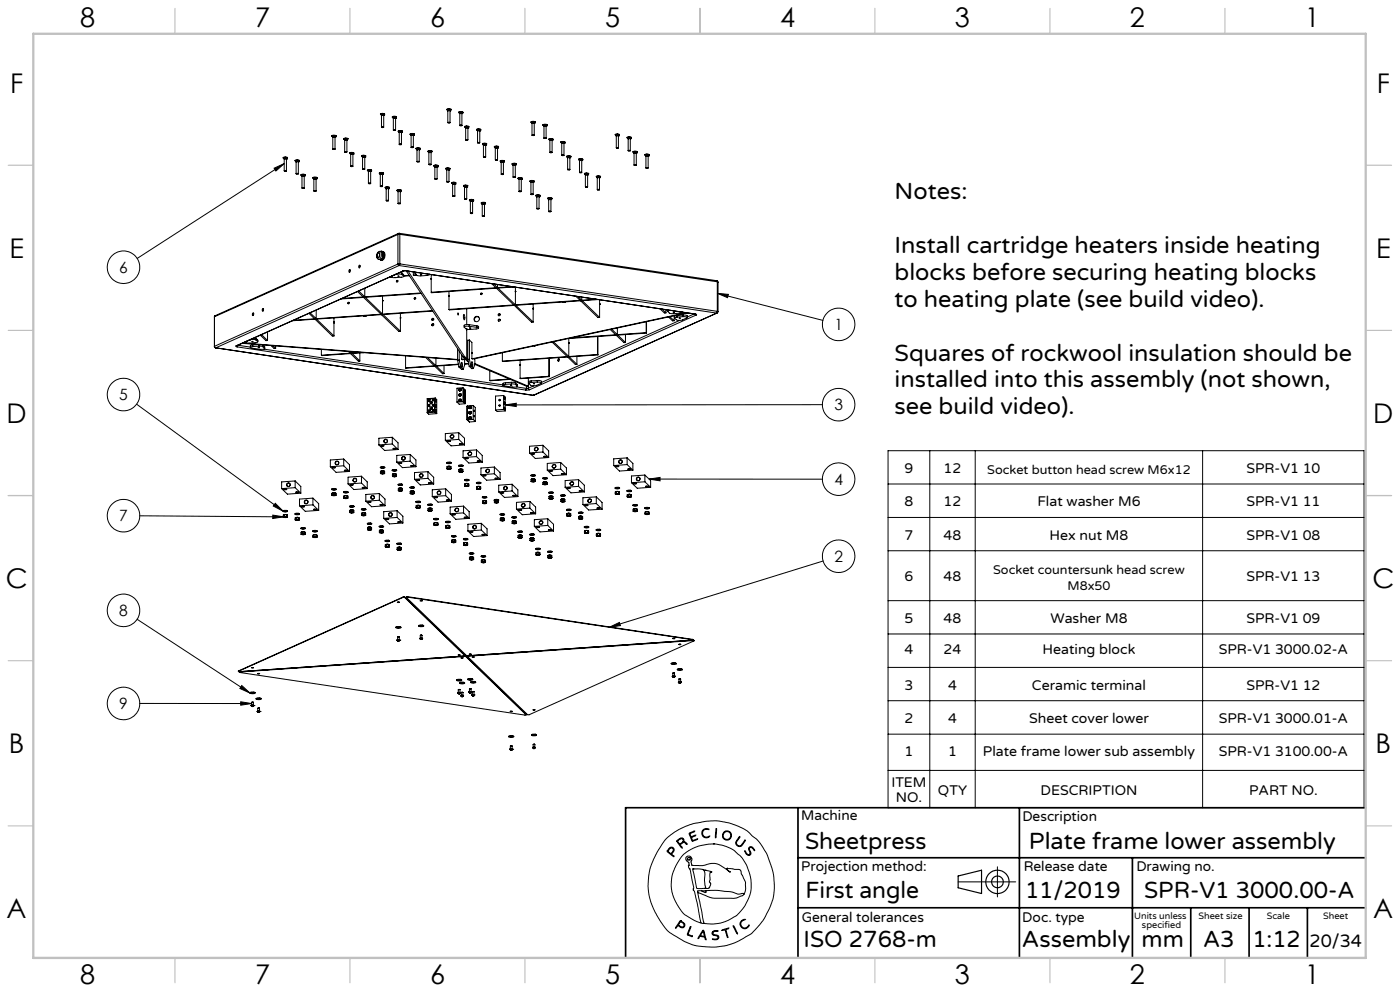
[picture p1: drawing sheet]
<svg xmlns="http://www.w3.org/2000/svg" width="420mm" height="297mm" viewBox="0 0 420 297" stroke-linecap="round" stroke-linejoin="round" font-family="sans-serif">
<defs><g id="words">
<g font-size="8.1">
<text x="24" y="8">8</text>
<text x="76.5" y="8">7</text>
<text x="129" y="8">6</text>
<text x="181.5" y="8">5</text>
<text x="234" y="8">4</text>
<text x="286.5" y="8">3</text>
<text x="339" y="8">2</text>
<text x="391.5" y="8">1</text>
<text x="3" y="27.7">F</text>
<text x="413" y="27.7">F</text>
<text x="2.8" y="77.2">E</text>
<text x="412.8" y="77.2">E</text>
<text x="2" y="126.7">D</text>
<text x="412" y="126.7">D</text>
<text x="1.7" y="176.2">C</text>
<text x="411.7" y="176.2">C</text>
<text x="2.7" y="225.7">B</text>
<text x="412.7" y="225.7">B</text>
<text x="2" y="275.2">A</text>
<text x="412" y="275.2">A</text>
<text x="24" y="295">8</text>
<text x="76.5" y="295">7</text>
<text x="129" y="295">6</text>
<text x="181.5" y="295">5</text>
<text x="234" y="295">4</text>
<text x="286.5" y="295">3</text>
<text x="339" y="295">2</text>
<text x="391.5" y="295">1</text>
</g>
<g font-size="7.1">
<text x="268.4" y="59.7">Notes:</text>
<text x="268.4" y="75.8">Install cartridge heaters inside heating</text>
<text x="268.4" y="83.9">blocks before securing heating blocks</text>
<text x="268.4" y="91.9">to heating plate (see build video).</text>
<text x="268.4" y="108">Squares of rockwool insulation should be</text>
<text x="268.4" y="116.1">installed into this assembly (not shown,</text>
<text x="268.4" y="124.2">see build video).</text>
<text x="241.5" y="254.4">Sheetpress</text>
<text x="308.7" y="254.4">Plate frame lower assembly</text>
<text x="241.6" y="269.2">First angle</text>
<text x="307.5" y="269.2">11/2019</text>
<text x="343.2" y="269.2">SPR-V1 3000.00-A</text>
<text x="241.1" y="283.7">ISO 2768-m</text>
<text x="306.6" y="283.9">Assembly</text>
<text x="342.5" y="283.9">mm</text>
<text x="360.9" y="283.8">A3</text>
<text x="375.7" y="283.9">1:12</text>
</g>
<text font-size="5.4" x="392.9" y="283.8">20/34</text>
<g font-size="4.7">
<text x="35.8" y="81.7">6</text>
<text x="250.3" y="98.9">1</text>
<text x="35.8" y="119.9">5</text>
<text x="250.3" y="122.9">3</text>
<text x="250.3" y="145.2">4</text>
<text x="35.8" y="156.2">7</text>
<text x="250.3" y="168.3">2</text>
<text x="35.8" y="184.6">8</text>
<text x="35.8" y="212.5">9</text>
</g>
<g font-size="4.2">
<text x="271.4" y="141.7">9</text>
<text x="283.1" y="141.7">12</text>
<text x="373.9" y="141.7">SPR-V1 10</text>
<text x="271.4" y="151.7">8</text>
<text x="283.1" y="151.7">12</text>
<text x="311.2" y="151.7">Flat washer M6</text>
<text x="373.9" y="151.7">SPR-V1 11</text>
<text x="271.4" y="161.7">7</text>
<text x="283.1" y="161.7">48</text>
<text x="314.9" y="161.7">Hex nut M8</text>
<text x="373.9" y="161.7">SPR-V1 08</text>
<text x="271.4" y="174.2">6</text>
<text x="283.1" y="174.2">48</text>
<text x="373.9" y="174.2">SPR-V1 13</text>
<text x="271.4" y="186.6">5</text>
<text x="283.1" y="186.6">48</text>
<text x="315.1" y="186.6">Washer M8</text>
<text x="373.9" y="186.6">SPR-V1 09</text>
<text x="271.4" y="196.1">4</text>
<text x="283.1" y="196.1">24</text>
<text x="312.8" y="196.1">Heating block</text>
<text x="365.6" y="196.1">SPR-V1 3000.02-A</text>
<text x="271.4" y="206.6">3</text>
<text x="284.4" y="206.6">4</text>
<text x="309.6" y="206.6">Ceramic terminal</text>
<text x="373.9" y="206.6">SPR-V1 12</text>
<text x="271.4" y="216.6">2</text>
<text x="284.4" y="216.6">4</text>
<text x="308.7" y="216.6">Sheet cover lower</text>
<text x="365.6" y="216.6">SPR-V1 3000.01-A</text>
<text x="271.4" y="226.5">1</text>
<text x="284.4" y="226.5">1</text>
<text x="294.9" y="226.5">Plate frame lower sub assembly</text>
<text x="365.6" y="226.5">SPR-V1 3100.00-A</text>
<text x="267.4" y="236">ITEM</text>
<text x="281.4" y="238.1">QTY</text>
<text x="312.1" y="238.1">DESCRIPTION</text>
<text x="374.7" y="238.1">PART NO.</text>
<text x="240.4" y="245.9">Machine</text>
<text x="268.7" y="240.2">NO.</text>
<text x="306.7" y="246.1">Description</text>
<text x="240.4" y="261.1">Projection method:</text>
<text x="307.1" y="261">Release date</text>
<text x="340.9" y="261">Drawing no.</text>
<text x="240.5" y="276.4">General tolerances</text>
<text x="306.7" y="276.3">Doc. type</text>
</g>
<g font-size="3.8">
<text x="296.2" y="142">Socket button head screw M6x12</text>
<text x="297.9" y="172.2">Socket countersunk head screw</text>
<text x="320.2" y="176.7">M8x50</text>
</g>
<g font-size="2.8">
<text x="340.3" y="275.3">Units unless</text>
<text x="359.6" y="275.3">Sheet size</text>
<text x="380" y="275.3">Scale</text>
<text x="396.9" y="275.3">Sheet</text>
<text x="342.6" y="278.2">specified</text>
</g>
</g></defs>
<g fill="none" stroke="#000" stroke-width=".3">
<path d="M114.1 34.3a.85 .85 0 0 1 1.3 0M114.2 34.3l.3-.2 .9 .2M114.2 34.3l.2 .3M114.4 34.6h.1M114.4 38.1l.5-.1 .1 .2M114.4 38.1l.1 .1M114.5 38.2h.5zM114.8 34.5l-.4 .1M114.8 34.5l.3 .1M114.8 34.5h.3v3.6M114.8 34.5h-.4v3.6M115.1 34.6h.1"/>
<path d="M115.4 34.3l-.3 .3M117.7 35.1a.85 .85 0 0 1 1.3 0M118 35.4h.1M118 39h.6M118 35.4l-.3-.3 .3-.1h.9l-.2 .4M118 39h.1M118 35.4v3.6M118.1 39h.5zM118.3 35.3l-.3 .1M118.3 35.3l.4 .1M118.6 39h.1M118.7 35.4h.1"/>
<path d="M118.7 35.4v3.6M119.5 39.4l.3-.2h.7l.3 .2M119.8 39.7h.1M119.8 39.7l-.3-.4 1.2 .1-.3 .3M119.8 39.7h.6M120.4 39.7h.1M134.1 32.9a.85 .85 0 0 1 1.2 0M134.3 33.2h.1M134.3 33.2l-.2-.4 .6-.1 .6 .2-.3 .3M134.4 36.8h.6zM134.7 33.1l.3 .1M134.7 33.1l-.4 .1"/>
<path d="M134.7 33.1l-.4 .1v3.5M135 33.2h.1M135 36.8l-.4-.1-.2 .1M135 33.2v3.5M135 36.8h-.1M137.6 33.7a.94 .94 0 0 1 1.3 0M137.9 34h.1M137.9 34l-.3-.3h1.3l-.3 .3M137.9 34h.7M137.9 34v3.6M138 37.7l.2-.2 .3 .2M138 37.6h.5z"/>
<path d="M138.6 34h.1M138.6 34v3.6M139.4 38a.85 .85 0 0 1 1.3 0M139.7 38.3h.1M139.7 38.3v3.6M140 38.2l-.3 .1M140 38.2l.4 .1M140.4 38.3h.1M140.4 38.3v3.6M140.7 38.1l-.3-.2-.9 .1 .2 .3M140.7 38.1l-.3 .2M142.9 38.9a.85 .85 0 0 1 1.3 0"/>
<path d="M143 38.9l.3-.2 .9 .2M143 38.9l.3 .3M143.3 39.2h.1M143.3 39.2h.6M143.3 39.2v3.6M143.9 39.2h.1M143.9 39.2v3.6M144.2 38.9l-.3 .3M159.3 36.7a.85 .85 0 0 1 1.3 0M159.6 37h.1M159.9 36.8l.4 .2M159.9 36.9l-.3 .1"/>
<path d="M159.9 36.9l.4 .1M159.9 36.8l-.3 .1v3.6M160.3 37h.1M160.3 37v3.5M160.5 36.7l-.4-.2-.8 .1 .3 .4M160.5 36.7l-.2 .3M162.9 37.5a.94 .94 0 0 1 1.2 0M163.2 37.8h.1M163.2 37.8l-.3-.3h1.2l-.3 .3M163.2 37.8v3.6M163.5 37.7l.3 .1M163.5 37.7l-.3 .1"/>
<path d="M163.8 37.8h.1M163.8 37.8v3.6M82.2 50.4l3.1-1.4-2.5 2.3zM84.9 47.3a.85 .85 0 0 1 1.3 0M85.3 47.6h.1M85.3 47.6l-.4-.3 .5-.1h.7l-.2 .4M85.3 47.6v3.6M85.3 49l-44.2 28.5M85.3 51.2l.6 .1zM85.6 51.1l.3 .2M85.6 51.1l-.3 .2M85.6 47.6h-.3"/>
<path d="M85.6 47.6h.3M85.6 47.5l.3 .1M85.6 47.5l-.3 .1M85.9 47.6h.1M85.9 47.6v3.6M88.5 48.2a.85 .85 0 0 1 1.3 0M88.8 48.5h.1M88.8 52.1h.7M88.8 48.5l-.2-.4 .9-.1 .3 .2-.3 .3M88.8 52.1h.1M88.9 52.1h.5zM89.1 48.4l-.3 .1"/>
<path d="M89.1 48.4l.4 .1M89.1 48.4l.4 .1v3.6M89.1 48.4h-.3v3.7M89.5 48.5h.1M89.5 52.1h-.1M90.3 52.5l.5-.2 .7 .2M90.3 52.5a.85 .85 0 0 1 1.3 0M90.3 52.5l.3 .3M90.6 52.8h.1M90.6 52.8h.7M90.6 52.8v3.5M90.7 56.4v-.1l.5 .1"/>
<path d="M90.7 56.4h.5zM91.3 52.8h.1M91.3 52.8v3.5M91.5 52.5l-.2 .3M93.9 53.3a.94 .94 0 0 1 1.2 0M94.2 53.7h.1M94.2 53.7l-.3-.4h1.2l-.3 .4M94.2 53.6v3.6M94.3 57.2l.5 .1zM94.5 53.6l-.3 .1M94.5 53.6l.3 .1M94.5 53.5l.3 .2"/>
<path d="M94.5 53.5l-.3 .1M94.8 53.7h.1M94.8 57.2l-.6 .1M94.8 57.2v.1M94.8 53.7v3.5M99.6 40.8a.94 .94 0 0 1 1.2 0M99.8 41.1h.1M99.8 41.1l-.2-.3 .3-.2 .9 .1-.3 .4M99.8 41.1v3.6M99.9 44.7h.1M99.9 44.7h.6zM100.2 44.6l.2 .1"/>
<path d="M100.2 44.6l-.3 .1M100.2 41l-.4 .1M100.2 41l.3 .1M100.5 41.1h.1M100.5 41.1v3.6M103.1 41.7a.85 .85 0 0 1 1.3 0M103.4 41.9l-.3-.3 .5-.1 .8 .1-.3 .3M103.4 41.9h.1M103.4 41.9v3.6M103.4 45.5h.7M103.4 45.5l.1 .1M103.5 45.5l.5 .1z"/>
<path d="M103.7 41.9l-.3 .1M103.7 41.9l.4 .1M103.7 41.8l.4 .1M103.7 41.8l-.3 .1M104.1 45.5l-.1 .1M104.1 41.9v3.6M104.1 41.9h.1M104.9 46a.85 .85 0 0 1 1.3 0M105.2 46.2h.1M105.2 46.2h.7M105.2 46.2v3.6M105.2 49.8l.6 .1z"/>
<path d="M105.8 49.8l-.5 .1M105.8 49.8v.1M105.9 46.2h.1M105.9 46.2v3.6M106.1 46l-1-.2-.2 .2 .3 .2M106.1 46l-.2 .2M108.4 46.8a.85 .85 0 0 1 1.3 0M108.8 47.1h.1M108.8 47.1l-.4-.3 .6-.2 .7 .2-.3 .3M108.8 47.1v3.6M108.8 50.7l.6 .1zM108.8 50.8l.2-.2 .4 .2"/>
<path d="M109.1 47l-.3 .1M109.1 47l.3 .1M109.1 47l-.4 .1M109.4 47.1h.1M109.4 47.1v3.6M110.2 51.1a.85 .85 0 0 1 1.3 0M110.5 51.4h.1M110.5 55h.7M110.5 55h.1M110.5 51.4v3.6M110.6 55l.5 .1zM110.8 51.3l-.3 .1"/>
<path d="M110.8 51.3l.4 .1M111.2 51.4h.1M111.2 55h-.1M111.2 51.4v3.6M111.5 51.1l-.4-.2-.8 .1 .2 .4M111.5 51.1l-.3 .3M113.8 52l.3-.2 .9 .2M113.8 52a.85 .85 0 0 1 1.3 0M113.8 52l.3 .3M114.1 52.3h.1M114.1 55.8h.7M114.1 52.2v3.6"/>
<path d="M114.1 55.8l.1 .1M114.2 55.8l.5 .1zM114.4 52.2l-.3 .1M114.4 52.2l.4 .1M114.4 52.2h.4M114.4 52.2h-.3M114.8 52.3h.1M114.8 55.8l-.1 .1M114.8 52.2v3.6M115 52l-.2 .3M115.6 56.3a.85 .85 0 0 1 1.2 0M115.9 56.6h.1"/>
<path d="M115.9 56.6l-.3-.4 .4-.1 .8 .1-.3 .4M115.9 56.5v3.6M116.2 56.5l-.3 .1M116.2 56.5l.3 .1M116.2 56.4l.3 .1M116.2 56.4l-.3 .1M116.5 56.6h.1M116.5 56.5v.1M116.5 56.6v3.5M119.1 57.1a.94 .94 0 0 1 1.3 0M119.4 57.4h.1M119.4 57.4l-.2-.4h.9l.3 .1-.3 .3"/>
<path d="M119.4 57.4h.7M119.8 43.3h.6M119.8 43.3l.1-3.7 .5 .1v3.6M119.8 43.3v.1M119.9 43.3l.5 .1zM120.1 57.4h.1M120.1 57.4h-.7v3.6M120.1 57.4v3.6M120.4 43.3v.1M123 40.3a.85 .85 0 0 1 1.3 0M123.3 40.6h.1M123.3 40.6l-.3-.4 .5-.1 .8 .1-.3 .4"/>
<path d="M123.3 40.6h.7M123.3 40.6v3.5M123.4 44.2h.5zM123.4 44.2h.5M124 40.6h.1M124 40.6v3.5M124.8 44.6a.94 .94 0 0 1 1.3 0M125.1 44.9h.1M125.1 44.9l-.3-.4 .3-.1 .9 .1-.2 .4M125.1 44.9v3.5M125.1 48.5h.1M125.2 48.5h.5z"/>
<path d="M125.4 48.4l.4 .1M125.4 48.4l-.3 .1M125.4 44.8l-.3 .1M125.4 44.8l.4 .1M125.8 44.9h.1M125.8 48.5h-.1M125.8 44.9v3.5M128.4 45.4a.85 .85 0 0 1 1.2 0M128.4 45.5l.4-.2 .8 .1-.3 .3M128.4 45.5l.3 .2M128.7 45.7h.1M128.7 45.8h.6"/>
<path d="M128.7 45.7h.6M128.7 45.8v3.5M128.7 49.3l.6 .1M128.7 49.3v.1M128.8 49.3l.5 .1zM129.3 45.7v3.6M130.1 49.7a.85 .85 0 0 1 1.3 0M130.5 50h.1M130.5 50l-.4-.3 .5-.1h.7l-.2 .4M130.5 50v3.6M130.5 53.6l.6 .1zM130.8 53.5l.3 .2"/>
<path d="M130.8 53.5l-.3 .2M130.8 49.9l-.3 .1M130.8 49.9l.3 .1M130.8 49.9l-.4 .1M131.1 50h.1M131.1 50v3.6M133.7 50.6a.85 .85 0 0 1 1.3 0M134 50.9h.1M134 54.5l.5-.1 .1 .1M134 50.9l-.3-.3 .6-.2 .7 .2-.3 .3M134 50.9v3.5M134 54.5h.1"/>
<path d="M134.1 54.5h.5zM134.3 50.8l.4 .1M134.3 50.8l-.3 .1M134.7 50.9h.1M134.7 50.9v3.5M135.5 54.9a.85 .85 0 0 1 1.2 0M135.8 55.2h.1M135.8 55.2h.7M135.8 55.2v3.5M135.9 58.8h.5zM135.9 58.8h.5M136.5 55.2h.1"/>
<path d="M136.5 55.2v3.5M136.7 54.9l-.4-.2-.8 .1 .3 .4M136.7 54.9l-.2 .3M139.1 55.7a.85 .85 0 0 1 1.2 0M139.3 56.1h.1M139.3 59.6h.7M139.3 56.1l-.2-.4 1-.1 .2 .2-.3 .3M139.3 56v3.6M139.3 59.6l.1 .1M139.4 59.7h.5zM139.7 55.9l-.4 .2M139.7 55.9l.3 .2"/>
<path d="M139.7 55.9l.3 .1M139.7 55.9l-.4 .1M139.7 41.9l.4-.1 .2 .2M139.7 41.9l.1 .1M139.8 41.9l.5 .1zM140 56.1h.1M140 59.6l-.1 .1M140 56v3.6M143.3 42.8h.6zM143.3 42.8h.6M144.7 43.2l.4-.3h.6l.3 .3M145 43.5h.1"/>
<path d="M145 47.1h.7M145 43.5l-.2-.4 .9-.1 .3 .2-.3 .3M145 47.1h.1M145.1 47.1h.5zM145.3 43.4l-.3 .1M145.3 43.4l.4 .1M145.3 43.4l.4 .1v3.6M145.3 43.4l-.3 .1v3.6M145.7 43.5h.1M145.7 47.1h-.1M148.3 44.1a.85 .85 0 0 1 1.3 0M148.6 44.3h.1"/>
<path d="M148.6 44.3l-.3-.3 .5-.1 .7 .1-.2 .3M148.6 44.3v3.6M148.7 47.9l.5 .1zM148.9 44.3h-.3M148.9 44.3h.4M148.9 44.2l.4 .1M148.9 44.2l-.3 .1M149.3 44.3h.1M149.3 47.9l-.6 .1M149.3 47.9l-.1 .1M149.3 44.3v3.6M150.1 48.3a.94 .94 0 0 1 1.2 0"/>
<path d="M150.4 48.6h.1M150.4 48.6l-.3-.3 .3-.1 .9 .1-.3 .3M150.4 48.6h.6M150.4 48.6h.7M150.4 48.6v3.6M150.4 52.2l.6 .1zM150.4 52.3l.3-.2 .3 .2M151 48.6h.1M151 48.6v3.6M153.6 49.2a.85 .85 0 0 1 1.3 0M153.9 49.5h.1M153.9 49.5h.7"/>
<path d="M153.9 49.5v3.6M154 53.1h.5M154 53.1h.1M154 53.1h.6zM154.6 49.5h.1M154.6 49.5l.3-.4-.8-.1-.5 .2 .4 .3M154.6 49.5v3.6M155.4 53.5a.85 .85 0 0 1 1.3 0M155.4 53.5l.5-.2 .8 .2M155.4 53.5l.3 .3M155.7 53.8h.1M155.7 57.4h.7"/>
<path d="M155.7 57.4h.1M155.7 53.8v3.6M155.8 57.4h.5zM156 53.7l-.3 .1M156 53.7l.4 .1M156.4 57.4h-.1M156.4 53.8h.1M156.4 53.8v3.6M156.7 53.5l-.3 .3M159 54.4a.85 .85 0 0 1 1.2 0M159.3 54.7h.1M159.3 54.6v3.6"/>
<path d="M159.3 58.2l.6 .1zM159.6 54.6l-.3 .1M159.6 54.6l.3 .1M159.6 54.6h.3M159.6 54.6h-.3M159.6 40.5h.7M159.6 40.5l.1 .1M159.7 40.6h.5zM159.9 58.2l-.4-.1-.2 .2M159.9 58.2v.1M159.9 54.7h.1M159.9 54.6v.1"/>
<path d="M159.9 54.7v3.5M160.2 54.4l-.5-.2-.7 .1 .3 .4M160.2 54.4l-.3 .3M160.3 40.5l-.1 .1M160.7 58.7a.85 .85 0 0 1 1.3 0M161 58.9h.1M161 58.9l-.3-.2 .5-.2 .8 .1-.3 .3M161 58.9v3.6M161.4 58.9h-.4M161.4 58.9h.3M161.4 58.8l-.4 .1M161.7 58.9h.1"/>
<path d="M161.7 58.9v3.6M163.2 41.4h.6M163.2 41.4h.1M163.3 41.4h.5zM163.8 41.4h.1M164.3 59.5a.85 .85 0 0 1 1.3 0M164.6 59.8h.1M164.6 59.8l-.2-.4 1.2 .1-.3 .3M164.6 41.8a.85 .85 0 0 1 1.3 0M164.9 59.7l-.3 .1M164.9 59.7l.4 .1M164.9 59.7l.4 .1v3.6"/>
<path d="M164.9 59.7l-.3 .1v3.6M165 42.1h.1M165 45.7h.6M165 42.1l-.3-.4h1.1l-.2 .4M165 45.7v.1M165 45.7l.6 .1zM165.3 59.8h.1M165.3 42l-.3 .1M165.3 42l.3 .1M165.3 42l.3 .1v3.6M165.3 42h-.3v3.7M165.6 45.7v.1"/>
<path d="M165.6 42.1h.1M168.2 42.7a.85 .85 0 0 1 1.3 0M168.5 43h.1M168.5 43l-.3-.3 .4-.2 .8 .1-.2 .4M168.5 43h.7M168.5 43v3.5M168.6 46.6h.5zM169.2 46.6h-.6M169.2 46.6h-.1M169.2 43h.1M169.2 43v3.5M170 47l.3-.3h.7l.3 .3"/>
<path d="M170.3 47.3h.1M170.3 50.8h.7M170.3 47.3l-.3-.4 1-.1 .2 .2-.2 .3M170.3 50.8l.1 .1M170.3 47.2v3.6M170.4 50.9h.5zM170.6 47.2l-.3 .1M170.6 47.2l.4 .1M170.6 47.2h.4M170.6 47.2h-.3M171 47.3h.1M171 50.8l-.1 .1"/>
<path d="M171 47.2v3.6M173.6 47.9l.4-.2 .8 .2M173.6 47.8a.85 .85 0 0 1 1.2 0M173.6 47.9l.2 .2M173.8 48.1h.1M173.8 48.1h.7M173.8 48.1v3.6M173.9 51.7h.5zM173.9 51.7h.5M174.5 48.1h.1M174.5 48.1v3.6M174.8 47.9l-.3 .2"/>
<path d="M175.3 52.1a.94 .94 0 0 1 1.3 0M175.6 52.4h.1M175.6 52.4l-.3-.3 .3-.1 1 .1-.3 .3M175.6 52.4v3.6M175.6 56h.7M175.6 56l.1 .1M175.7 56l.5 .1zM175.9 52.3l-.3 .1M175.9 52.3l.4 .1M176.3 52.4h.1M176.3 56l-.1 .1M176.3 52.4v3.6"/>
<path d="M178.9 53a.85 .85 0 0 1 1.3 0M179.2 53.3h.1M179.2 53.3l-.3-.4 .5-.1 .7 .1-.3 .4M179.2 56.9h.6M179.2 56.9h.1M179.3 56.9h.5zM179.5 53.2l-.3 .1v3.5M179.5 53.2h.3v3.6M179.5 53.2l.4 .1M179.5 53.2l-.3 .1M179.8 53.3h.1M179.8 56.9h.1"/>
<path d="M184.6 40.4a.85 .85 0 0 1 1.2 0M184.6 40.5l.6-.3 .6 .2-.3 .3M184.6 40.5l.3 .2M184.9 40.7h.1M184.9 40.7h.7M184.9 40.7v3.6M184.9 40.7h.6M184.9 44.3h.6zM184.9 44.4l.2-.2h.4v.2M185.5 40.7h.1M185.5 40.7v3.6M185.6 40.7h-.1"/>
<path d="M188.1 41.3a.94 .94 0 0 1 1.3 0M188.5 41.6h.1M188.5 45.2h.6M188.5 41.6l-.4-.4h1.3l-.3 .4M188.5 41.6h.6M188.5 45.2h.1M188.5 41.6v3.6M188.5 45.2h.6zM189.1 41.6h.1M189.1 45.2h.1M189.1 41.6v3.6M189.9 45.6a.85 .85 0 0 1 1.3 0"/>
<path d="M189.9 45.6l.4-.2 .9 .2M189.9 45.6l.3 .3M190.2 45.9h.1M190.2 49.5h.7M190.2 49.5h.1M190.3 49.5h.5zM190.5 45.8l-.3 .1M190.5 45.8l.4 .1M190.5 45.8l.4 .1v3.6M190.5 45.8h-.3v3.7M190.9 49.5h-.1M190.9 45.9h.1"/>
<path d="M191.2 45.6l-.3 .3M193.5 46.5a.85 .85 0 0 1 1.2 0M193.8 46.7h.1M193.8 50.3l.6 .1M193.8 46.7l-.3-.2 .3-.2 .9 .1-.2 .3M193.8 50.3l.1 .1M193.8 46.7v3.6M193.9 50.3l.5 .1zM194.1 46.7h-.3M194.1 46.7h.4M194.1 46.6l.4 .1M194.1 46.6l-.3 .1"/>
<path d="M194.5 46.7h.1M194.5 46.7v3.6M107.7 79.5a.36 .36 0 0 1 .3 .4 .36 .36 0 0 1-.3 .3zM108 79.5l-.1 .8M113.4 75.7h.1a.89 .89 0 0 1 .4 .9 .89 .89 0 0 1-.7 .7l-.1-.8zM113.5 75.8a.67 .67 0 0 1 .3 .7 .67 .67 0 0 1-.5 .6l-.2-.6zM114 75.3a1.35 1.35 0 0 0-.9 1.1 1.35 1.35 0 0 0 .5 1.3M114 75.3l.6 .2 .3 .8M114 75.3a1.51 1.51 0 0 1-.4 2.4M114.1 77.8l.2 .2M114.3 78h.1M114.3 78h.3"/>
<path d="M114.3 75.3h.1M114.3 75.3l-.1 .1M114.3 75.3l.6 .3M114.3 75.3l.9 .4M114.6 77.5l-.3 .3-.7-.1M114.6 77.5l-.3 .5M114.7 77.9h.1M114.9 75.5a1.42 1.42 0 0 1 .2 2.2l-.4 .2M114.9 76.3l-.3 1.2M114.9 76.3v.7M114.9 75.6v.1M114.9 77.1l-.3 .4"/>
<path d="M114.9 77.1h.3M114.9 75.6l.3 .1M114.9 77v.1M114.9 77h.3M114.9 75.7v.6M114.9 75.7l.3 .1M115.2 75.7v.1M115.2 77.1l-.6 .9M115.2 77v.1M115.2 75.8v1.2M116 60.1l.5 .1zM116.2 60l.3 .2"/>
<path d="M116.2 60l-.3 .2M119.4 79.1l.3 .5M119.4 70.3v8.8M119.4 79.1l-55.1 24.7M119.4 70.3l-55.1 24.6M119.5 61h.6zM119.6 70l-.2 .3M119.6 70l-55 24.6M119.7 79.6l95.3 14.2M119.7 79.6l-55 24.6M119.8 69.9l-.2 .1M119.8 69.9l.1 .3"/>
<path d="M119.8 69.9l95.3 14.2M119.9 79.1l-.2 .5M119.9 79.1h-.5M119.9 70.2l-.5 .1M119.9 70.2v8.9M119.9 79.1l95.3 14.2M119.9 70.2l95.3 14.3M120.1 61l-.6 .1M120.1 61l-.1 .1M140.8 60.1l.5-.2 .8 .1-.3 .4M140.8 60a.85 .85 0 0 1 1.3 0M140.8 60.1l.3 .3"/>
<path d="M141.1 60.4h.1M141.2 64h.5zM141.4 60.2l.4 .2M141.4 60.3l-.3 .1M141.4 60.3l.4 .1M141.4 60.2l-.3 .1v3.6M141.8 60.4h.1M141.8 63.9l-.5-.1-.1 .2M141.8 63.9l-.1 .1M141.8 60.4v3.5M144.4 60.9a.94 .94 0 0 1 1.3 0M144.7 61.2h.1"/>
<path d="M144.7 61.2l-.3-.4 1-.1 .3 .2-.4 .3M144.7 61.2v3.6M144.7 64.8h.6M144.7 64.8h.1M144.7 64.8h.6zM145 61.1l-.3 .1M145 61.1l.3 .1M145.3 61.2h.1M145.3 64.8h.1M145.3 61.2v3.6M161.1 62.5l.5 .1zM161.4 62.4l.2 .2"/>
<path d="M161.4 62.4l-.3 .2M164.6 63.4h.7M164.6 63.4l.1 .1M164.7 63.4l.5 .1zM165.3 63.4l-.1 .1M64.3 95v8.9M64.3 94.9v.1M64.3 94.9v8.9M64.6 94.6l-.3 .4M64.6 94.6l-.3 .3M75.8 93.8a.31 .31 0 0 1 .3 .4 .31 .31 0 0 1-.4 .2zM76.1 93.8l-.1 .7"/>
<path d="M78.8 92.5l.3 .1v.4l-.3 .3-.1-.5zM79 92.5l-.1 .7M80.3 99.5v2.6M92.7 93.9l1.7 1.6M94.5 95.7l.5-.1 5.2 5.1h-.5zM94.9 93v2.5l-1.9-1.7M100.2 96.5v.3M100.2 95.3v1.2M100.2 96.8v3.9M100.2 96.5l.1 .1M100.2 96.7v.1M100.2 96.7h.1"/>
<path d="M100.3 96.7h.1M104.8 90.7l-.3 .3M104.8 80.8a.33 .33 0 0 1 .3 .4 .33 .33 0 0 1-.4 .3zM105 80.9l-.1 .7M107.3 87.4l1.6 1.6M109.1 89.1l5.2 5.1 .5-.1M109.1 94.6v.1M109.2 94.6v.2M109.2 94.7l.5 .1zM109.4 86.4v2.6l-1.8-1.8M109.6 89.1l5.2 5M109.6 94.6l.1 .2"/>
<path d="M109.8 94.6v.1M114.4 94.3l5.2 5h.5M114.8 90v.2M114.8 90l.1 .2M114.8 88.7v1.3M114.8 90.2v3.9M114.8 90.1h.1M114.8 90.2h.1M114.8 90.1v.1M114.8 90.1l.1 .1M114.9 94.3l5.2 5M117.3 82.9h.1"/>
<path d="M117.3 82.9v.1M117.3 83l-.4 .1M117.4 82.8h.1M118.7 82.2l1.3-.1 .6 .2M118.7 82.2h.1M119.3 82.7l.4 .1zM119.4 84.2l-.3 .3M120.1 81.7l.5 .1M120.1 95.3h.1M120.1 95.4h.1M120.1 95.1v.3M120.1 95.1l.1 .2"/>
<path d="M120.1 93.9v1.2M120.1 95.4v3.9M120.2 95.3l-.1-.2v.3M120.2 95.3v.1M120.6 81.8v.5M120.6 82.3l.5 .5M120.6 81.8l.5 .5M121 81.2l-50.2 22.4M121.1 82.8l-.3 .2-2.3 .2-1.1-.1v-.3M121.1 82.3v.1M121.1 82.3v.5M121.8 81.2l17.2 25.8"/>
<path d="M121.9 81.2h-.9M121.9 81.2l86.7 12.9M121.9 81.2h.1M122 81.2h-1.2h.2M122.4 81.2l17.1 25.8M122.7 82.5l-1.6 .2M122.8 82.7l-1.7 .1M124 81.5v.9M124 82.4l1.1 .1M124.5 81.6v.3M124.7 89.3l-.3 .4M124.9 82.4h-.9"/>
<path d="M125.4 81.7l-.9 .2 .5 .6M126.2 82.3h.3zM126.2 87.8l-23.5 1.6M126.3 87.9l-24 1.7M128.7 82.2l.1 .2-.5 .1-2.5 .2-.8-.2M128.9 82.2l-.1 .1M129.3 83.5l.1 .2M129.3 83.6h.1M129.4 82.3v1.4M129.4 83.7v3.9M129.4 83.6v.1M129.4 83.6h.1"/>
<path d="M129.5 83.6h-.1M129.8 93.1l-41.7 2.9M129.8 93.2l-42.1 2.9M130.1 97.2l-.4 .1v.3M130.1 95.6l-.4 .1v.3M134.7 88.8h.1M134.7 88.6v.3M134.7 87.3v1.3M134.7 88.9v3.8M134.8 88.7l-.1 .1M137.4 93.8v.6zM137.5 92.7h-.1"/>
<path d="M139.1 94.2l.4 .9-.2 .8-.3-.7zM140 98.6v.2M140 92.5v4.8M140 98.8v8.8M140.1 98.7h.1M140.2 98.7l-.2 .1M140.8 97.3l-1.5 .1-.1 .6M140.8 97.8h-.9l-.7 .2 .6 .6 .7 .1 3-.3-.4-.3M140.8 97.3v.5M140.8 97.8l2.3 .3M140.8 97.3l2.3 .3M140.9 98.3h.4z"/>
<path d="M143.1 97.6l.5 .3v.5M143.1 97.6v.5M143.7 95.1a.85 .85 0 0 0-1.1 .1 .85 .85 0 0 0-.1 1.1M144.6 87.9l-.3 .4M147.5 85l1.3 1.3 .5-.1M148.1 85.1l1.2 1.1M148.9 86.4l5.2 5M149.3 85.3v.9M149.4 86.3l5.2 5.1v-3.9M150 95.8h-.2l-.2 .4M150 94.2h-.3l-.1 .4M153.6 85.9l-24.2 1.7"/>
<path d="M154.2 86l-24.8 1.6M154.3 91.5h.4l5.2 5-.4 .1zM154.6 87.4h.1M154.6 87.5h.1M154.6 87.2v.3M154.6 87.2l.1 .2M154.6 86.1v1.1M154.7 87.4l-.1-.2v.3M154.7 87.4h.1M159.9 92.5h.1M159.9 92.4v.2M159.9 92.4l.1 .1"/>
<path d="M159.9 91.1v1.3M159.9 92.6v3.9M159.9 92.6h.1M160 92.5l-.1-.1v.2M168.9 90.6h.1M168.9 90.5v.1M169 90.6h.5zM169.4 90.5l.1 .1M169.5 90.6h.1M169.6 90.4v.2M172.8 88.8l1.3 1.2h.4M173.4 88.9l1.1 1.1"/>
<path d="M174.2 90.1l5.2 5.1 .5-.1M174.5 89v1M174.7 90.1l5.2 5M178.9 89.7l-44.2 3M179.5 89.8l-44.7 3.1-.1-.2M179.8 91.2h.1M179.9 91v.2M179.9 91l.1 .2M179.9 89.8v1.2M179.9 91.2v3.9M179.9 91.2v-.2v.2M179.9 91.2h-.1"/>
<path d="M183.1 98.8l1.6 1.5M185.2 98.3v2l-1.7-1.6M193.9 96.4v3.3M193.9 99.7l-22.3 1.5M193.9 99.7l.1 .1M194 99.8l-23.3 1.7M194 96.4v3.4M198 92.6l1.3 1.2h.5M198.6 92.6l1.2 1.2M199.8 92.8v1M200.3 92.9v.4M200.6 95l1.2 1.2 .4-.1"/>
<path d="M201 94.9l1.2 1.2M201.2 93l-.9 .3 .9 .7 2.8-.1 .5-.2v-.2M201.9 93.6h.4zM202.2 94.6v1.5M203.1 94.5l-.7 .2v.6M203.1 94.5v.5M203.8 95.4h.4zM203.9 96l-41.4 18.6M204.6 93.5v.1M204.9 94.9l1.3 .3-1.7 .8h-.9l-.6-.1-.6-.5 .7-.4M204.9 94.4l1.2 .2 .1 .5M204.9 94.9l-1.8 .1"/>
<path d="M204.9 94.4v.5M204.9 94.4l-1.8 .1M205.8 93.7l-63.6 13.7M206.3 93.8l-64 13.7M208.2 94.1l-2 .9M208.6 94.1l.1 .1M208.6 94.1l.3 .1v.2M208.6 94.1l.3 .3M208.9 94.4l-50 22.4M215 93.8l-55 24.7M215.1 84.1l.3 .5M215.1 84.1l.1 .4"/>
<path d="M215.2 93.8h-.2M215.2 93.8l-55 24.7M215.2 87.9l3.3 .3-.2 1zM215.2 93.3l-.2 .5M215.2 93.3l.2 .1M215.2 84.5l.2 .1M215.2 87.9l31.7 8.1M215.2 84.5v8.8M215.4 93.4l-.2 .4M215.4 84.6v8.8M64.3 103.9l.4 .3M64.3 103.8l.4 .4"/>
<path d="M64.3 103.8v.1M64.7 104.2h.1M64.7 104.2l95.3 14.3M70.8 103.6l-.1 .2 .4 .2M70.8 103.6h.2M71 103.6h.1M71.1 104l86.6 12.9M71.3 103.5l-.2 .5M71.4 103.5l3.7 .5M72.6 102.9l64.7 4.9M72.8 102.8l64.5 4.9M73.5 102.5v.1"/>
<path d="M73.7 102.4h.1M75 101.8l1.2-.1 .6 .2M75 101.8h.1M75.6 102.3l.4 .1zM75.8 103.9l-.7 .2 3 .6h.9l.4-.3M75.8 103.4l-.6 .1-.1 .6M75.8 103.4v.5M76.3 101.3l.5 .1M76.8 101.9l.5 .6-3.1 .3-.6-.1 .1-.3M76.8 101.4v.5M76.8 101.4l.5 .5M77.3 101.9v.1"/>
<path d="M77.3 101.9v.5M77.4 103.3l-1.6 .1M77.4 104.1h.4zM77.7 103.7l1.2 .2M77.7 103.7l-1.9 .2M77.7 103.3v.4M78.1 100.5l1.7 1.6h.5M78.5 100.3l1.8 1.8M78.8 103.4h.1M78.9 103.9l.5 .5M78.9 103.4v.5M78.9 103.4l.5 .5"/>
<path d="M79.2 104.6l71.7 10.8M79.4 103.9v.6M79.4 103.9v.5M81.3 103.6l.9 .9 .5-.1M81.9 103.6l.8 .8M82.7 103.7v.7M96.4 104.7v1.8M104.5 105.3l.6 .6 .4-.1M105.1 105.4l.4 .4M105.2 106l2.3 2.2h.4M105.5 105.4v.4M105.7 105.9l2.2 2.3"/>
<path d="M107.9 105.8v2.4M108.3 105.6l-11.9 .9M109.2 105.7l-12.8 .8M121.7 106.7v3.5M127.7 107.1l2.6 2.5h.5M128.2 119.5v4.2M128.2 119.5l.1 .1M128.3 119.6v3.9M128.3 107.2l2.5 2.4M128.7 119.8l-.1 .4M128.7 119.8v.4M128.7 119.8v.1"/>
<path d="M128.8 119.8l.1 .1M128.8 119.8l-.1 .1M128.8 119.8v.3M128.9 119.9h.1M130 119.8h.1M130.2 119.8h.1M130.2 119.8l-.1 .2M130.4 119.4v3.9M130.4 119.4l-2.1 .2M130.4 109.7l2.4 2.3h.4M130.6 119.3v4.2M130.6 119.3l-.2 .1"/>
<path d="M130.6 119.3l.4 .5v4.2M130.6 119.3l-2.4 .2M130.7 119.7l.1 .8zM130.8 107.3v2.3M130.9 109.7l2.3 2.3M133.2 109.6v2.4M137.3 107.9l.4 2.1M137.3 104.5v3.4M137.5 109.1l-15.8 1.1M137.5 109.3l-15.8 .9M137.7 110l.8 .7h.5M137.8 118.1h.6v.4l-.3 .2a.38 .38 0 0 1-.4-.2 .38 .38 0 0 1 .1-.4z"/>
<path d="M137.8 119.6l.6 .1v.4l-.3 .2a.38 .38 0 0 1-.5-.2 .38 .38 0 0 1 .2-.5zM137.8 116.5l.6 .1v.4l-.3 .2a.38 .38 0 0 1-.5-.2 .38 .38 0 0 1 .2-.5zM137.8 105.2v2.7M137.8 107.9h-.5M137.8 107.9l.4 2.1M137.8 118.7h.1M137.8 117.1l.1 .1M138.2 110h-.5M138.2 110l.8 .7M138.3 119.7l.1 .1-.2-.1a.34 .34 0 0 0-.4 .1 .34 .34 0 0 0 .1 .5M138.3 118.2h.1M138.3 116.6l.1 .1"/>
<path d="M138.3 118.4h-.2l.1 .2M138.3 119.9h-.2l.1 .3M138.3 116.8h-.2l.1 .2M138.3 118.1l.1 .1M138.4 118.2a.35 .35 0 0 0-.6 0 .35 .35 0 0 0 .1 .5M138.4 116.7l-.2-.1a.34 .34 0 0 0-.4 .1 .34 .34 0 0 0 .1 .5M138.5 108.6l.2 .6-.1 .9-.2-.6zM138.5 106.3v1.4M138.5 107.7h1.8M138.9 116.2v4.2M138.9 116.2l.2 .2M138.9 116.2l-1.8 .1v4.2"/>
<path d="M139 107l.6 .6h.4M139.1 116.4v3.9M139.1 116.4l.5 .5v3.9M139.2 118.2v.5zM139.2 119.8v.5zM139.2 116.6v.5zM139.3 117.4l.1 .8zM139.3 119l.1 .8zM139.4 107.7v1.8l-.4 1.2M139.5 107l.5 .6M139.5 107h-.5M139.5 118.5l.1 .5z"/>
<path d="M139.5 116.9l.1 .5zM140.3 108.3l.2 .1M140.3 107.7l.5 2.1M140.3 107.6l-1.8 .1M140.4 107.9l-.7-.2 .6 .6M140.4 108.3h-.1M140.6 108.9l-1.2 .1M140.6 109l-1.2 .1M140.8 109.8l.7 .7h.5M140.8 101.9l.8 .7v3.4M140.8 101.9v5.8M140.8 101.9h-.5v5.8"/>
<path d="M140.8 107.7l.5 2M140.8 107.7h-.5M141.3 109.7l.7 .8M141.3 109.7l-.5 .1M141.5 108.4l.3 .6-.1 .9-.3-.7zM141.5 105.7l.1 .3M141.5 105.9h.1M141.6 106v1.5M141.6 107.5h.7M141.6 105.9v.1M141.6 105.9h.1M142.2 107.4l-.6 .1"/>
<path d="M142.2 107.4l.1 .1M142.5 107.5v1.8l-.5 1.2M142.5 109l16 6.7-.5 .1-15.5-6.6M146.9 111.1v2.9M150.1 119.9l-.2 .2M150.7 105.7v2.5M151.1 118.5l-2.4 .2v4.2M151.1 118.5v4.2M151.1 118.5l.5 .5v4.2M151.2 119.2h.2M151.3 119.6h.1M151.4 119.2l-.1-.3-.1 .5 .2 .2"/>
<path d="M151.4 119.2h.1M151.4 119.2v.4M151.6 115.2l-.7 .3 2.9 .5 1.4-.2-.5-.6M151.6 114.7l-.7 .2v.5M151.6 114.7v.5M152.9 113.6l-6 .4M153.1 113.7l-6.2 .3M153.2 115.4l.4 .1zM153.5 115.1l1.2 .1M153.5 114.6l1.2 .2M153.5 115.1l-1.9 .1M153.5 114.6v.5"/>
<path d="M153.5 114.6l-1.9 .1M154.7 114.8v.4M154.7 114.8l.5 .4M154.9 116l3 .4M155.2 115.2v.1M155.2 115.2v.6M156 109.2v.3M156 108v1.2M156 109.5v3.9M156 109.4h.1M156.1 109.4v.1M156.1 109.4h.1"/>
<path d="M156.2 109.4h-.1M157.9 116.4l-.2 .5M157.9 115.7v.7M158.5 116.3l.4 .5M158.5 116.3l-.6 .1M158.5 113.3v3M158.9 116.8l-1.2 .1M159.3 114.2l-.7 .1v.6M159.3 114.2v.4M160 118.5h.2M160 115h.4zM160.2 115.6l-1.7 .7"/>
<path d="M160.3 103.7h.1M160.7 103.6l-.5 .1M161.2 114.5l1.3 .3-1.5 .7-1.1 .1-.7-.1-.6-.6 .7-.3M161.2 114l1.2 .2 .1 .6M161.2 114.5l-1.9 .1M161.2 114v.5M161.2 114l-1.9 .2M164.7 107.4v5.4M164.7 112.8l-8.7 .6M164.7 112.8l.1 .1M164.8 112.9l-8.8 .5M164.8 107.4v5.5"/>
<path d="M165.6 102.5l4.5 4.4M166.1 102.4l4.5 4.4v-3.9M167.5 107.5a.34 .34 0 0 1 .3 .4 .34 .34 0 0 1-.4 .3zM167.7 107.6l-.1 .6M170.3 107h.4l2.4 2.2h-.5zM170.6 102.8h.1M170.6 102.7v.2M170.6 102.7l.1 .2M170.6 101.5v1.2M170.7 102.8l-.1-.1v.2M170.7 102.8l-.1 .1M173.1 106.8v2.4"/>
<path d="M179.2 106.3l-28.5 1.9M179.2 100.9v5.4M179.2 106.3l.2 .1M179.4 106.4l-28.7 1.8M179.4 100.8v5.6M184.9 100.5l2.3 2.2h.4M185.3 100.4l2.3 2.3M187.6 100.3v2.4M41 121.1l43.9 32.1M99.1 139.9l1.7 1.7 4-.3M103.1 137.6l1.7 1.7v2M103.1 137.6v2"/>
<path d="M103.1 139.6l1.7 1.7M103.1 137.6l-4 .3v2M103.1 139.6l-4 .3M113.7 133.3l1.7 1.7 4-.3M114.3 133.6h.9zM114.4 133.5h.7M117.7 131.1v2M117.7 131.1l1.7 1.6v2M117.7 131.1l-4 .2v2M117.7 133.1l-4 .2M117.7 133.1l1.7 1.6M117.9 134.4l.9 .1z"/>
<path d="M118 134.4h.7M119 138.5l1.7 1.7 4.1-.3M119.7 138.7l.9 .1-.6 .1zM119.7 138.7h.8M123 136.2l-4 .3v2M123 136.2l1.8 1.7v2M123 136.2v2M123 138.2l1.8 1.7M123 138.2l-4 .3M123.2 139.6h.9zM123.3 139.6h.7M128.2 123.7l.4 .4 2.4-.1"/>
<path d="M128.3 123.5l-.1 .2M128.6 123.3h.1M128.6 120.2h.1M128.6 121.7h.1M128.7 121.4h.1M128.7 121.4l-.1 .3M128.7 123l-.1 .3M128.7 121.4v.3M128.7 123v.3M128.7 123h.1M128.8 123h.1M128.8 123h-.1"/>
<path d="M128.8 123v.3M128.9 123h.1M128.9 121.5l-.1 .2M128.9 121.4v.1M129.7 122.1l-.3 .1-.2 .4M129.7 120.5l-.4 .2-.1 .3M129.7 122.3l-.3 .3M129.7 120.7h-.3v.3M129.9 121.6h.1M129.9 123.2h.1M129.9 120.1h.1M129.9 123.2l.1-.3v.3"/>
<path d="M129.9 120.1l.1-.4v.4M130 121.3l-.1 .3M130 122.9h.1M130 121.3v.3M130.1 121.3l-.1 .1M130.2 121.4h.1M130.2 122.9h.1M130.2 121.4l-.1 .2M130.2 122.9l-.1 .3M130.4 123.3l-2.1 .2M130.4 123.3l.2 .2M130.6 123.5l-2.4 .2"/>
<path d="M130.6 123.5l.4 .5M130.7 121.2l.1 .8zM130.7 122.8l.1 .8zM133.6 132l1.7 1.6 4-.3M134 138.8a.93 .93 0 0 1 1.4 0M134 138.8a.96 .96 0 0 1 1.3 .1zM134.2 139.8l-.1 .7M134.2 132.2h.9l-.5 .2zM134.3 132.1h.7M134.3 138.8h.7zM134.4 139.8h-.2M134.4 139.8v.5"/>
<path d="M134.4 138.7h.5M134.7 139.7l.3 .1M134.7 139.7l.4 .1M134.7 139.7l-.5 .1M134.7 139.7l-.3 .1M135 139.8v.5M135 139.8h.1M135.1 139.8l.2 .7M137.1 120.5l.7 .6 1.7-.1M137.6 139.6a.96 .96 0 0 1 1.3 .1l-.6 .1zM137.6 139.7a.86 .86 0 0 1 1.3 0M137.6 129.7l1.7 1.6v2"/>
<path d="M137.6 129.7v2M137.6 129.7l-4 .3v2M137.6 131.7l-4 .3M137.6 131.7l1.7 1.6M137.8 133.1h.9zM137.8 120.3h.1M137.9 133h.7M137.9 139.7l.7-.1zM138 139.6h.5M138.9 120.4l.6 .6M138.9 120.4l-1.8 .1M138.9 137.1l1.8 1.7 4-.3"/>
<path d="M139.1 120.3l-.2 .1M139.1 120.3l.5 .5M139.5 120.1l.1 .5zM139.6 137.4h.9zM139.6 120.8l-.1 .2M139.7 137.3h.7M140.1 125.7l.5 .6M140.1 125.7l.1 .1M140.2 121.6l-.1 4.1M140.2 125.8l.6 .7 1.8-.2M140.2 121.6v4.2M140.6 123.5v.4l.4 .1"/>
<path d="M140.6 125.1v.4l.4 .1M140.6 121.9v.4l.4 .2M140.6 123.5h.2M140.6 125.1h.2M140.6 121.9h.2M140.6 125.1l.1 .1M140.6 123.5l.1 .1M140.6 121.9l.1 .1M140.7 123.7h.1M140.7 125.3h.1M140.7 122.2h.1M140.7 125.2v.3z"/>
<path d="M140.7 123.6v.3v-.3M140.7 122v.3zM140.7 123.6h.1M140.7 125.2h.1M140.7 122h.1M140.8 123.5a.38 .38 0 0 1 .5-.1 .38 .38 0 0 1 0 .6 .38 .38 0 0 1-.5-.1l.1 .1M140.8 125.1a.39 .39 0 0 1 .5-.1 .39 .39 0 0 1 0 .6 .39 .39 0 0 1-.5-.1l.1 .1M140.8 121.9a.39 .39 0 0 1 .5-.1 .39 .39 0 0 1 0 .6 .39 .39 0 0 1-.5-.1l.1 .1M140.8 125.1v.1M140.8 123.5v.1M140.8 121.9v.1M140.9 122.4v.1"/>
<path d="M140.9 125.6h.1M141.2 125.3l.1 .2zM141.2 122.2l.1 .2zM141.2 123.7l-.3 .1 .1 .2 .2-.1M141.2 123.7l.1 .2zM141.2 125.3h-.3l.3 .2M141.2 122.1l-.3 .1 .3 .2M141.4 125.1l-.6 .1M141.4 121.9l-.6 .1M141.4 123.5h.1M141.5 123.6l-.4-.2-.3 .2M142 121.5v4.2"/>
<path d="M142 125.7l.6 .6M142 125.7l-1.8 .1M142 121.5l-1.8 .1M142 121.5l.6 .6v4.2M142.2 122.9l.1 .5zM142.2 124.5l.1 .5zM142.9 134.8l-4 .3v2M142.9 134.8l1.8 1.7v2M142.9 134.8v2M142.9 136.8l-4 .3M142.9 136.8l1.8 1.7M143.1 138.3l.5-.2 .4 .2z"/>
<path d="M143.2 138.2h.8M148.3 140v2M148.3 140l1.7 1.6v2M148.3 140l-4 .3v2M148.7 122.9l.5 .4 2.4-.1M150.1 121.5l-.2 .2M151.1 122.7l-2.4 .2M151.1 122.7l.5 .5M151.2 122.3h.2M151.3 122.7h.1M151.3 121.1h.1M151.4 120.7l-.1-.3-.1 .6 .2 .1"/>
<path d="M151.4 122.3l-.1-.3-.1 .6 .2 .1M151.4 120.7v.1M151.4 122.3h.1M151.4 122.7h.1M151.4 120.7l-.2 .1M151.4 120.8v.3M151.4 122.3v.4M151.4 120.8h-.2M151.6 121.4l3.3-.5v.9zM158.9 135.7l1.7 1.7 4-.3M159.5 136h.9l-.5 .1zM159.6 135.9h.7"/>
<path d="M162.9 133.5l1.7 1.6v2M162.9 133.5v2M162.9 133.5l-4 .2v2M162.9 135.5l-4 .2M162.9 135.5l1.7 1.6M163.1 136.8l.9 .1zM163.1 136.8h.8M168.2 138.6l-4 .3v2M168.2 138.6l1.7 1.7v2M168.2 138.6v2M184.1 139.5l1.7 1.7 4.1-.3M184.7 139.7l1 .1z"/>
<path d="M184.8 139.7h.8M188.1 137.2v2M188.1 137.2l1.8 1.7v2M188.1 139.2l-4 .3M188.1 137.2l-4 .3v2M188.1 139.2l1.8 1.7M246.7 121.3l-95.1 .1M266.4 135.1h142.8v107h-142.8zM278.9 135.1v107M292.6 135.1v107M360.8 135.1v107M41.9 154.6l43.2 .3"/>
<path d="M81.8 154.4l3.3 .5-3.3 .5zM82.6 150.8l2.3 2.4-2.9-1.5zM84.5 146.4l1.7 1.7 4-.3M84.9 153.2l.3-.2h.7l.4 .2M85 154.9l.1 .1M85 153.2l.8-.1 .5 .2-1 .1zM85.1 155h1M85.1 154.9v.1M85.1 154.3l-.1 .6M85.1 154.9h-.1M85.2 146.6l.8 .1-.6 .1zM85.2 146.6h.8"/>
<path d="M85.3 153.2h.6zM85.3 154.8l-.2 .1M85.3 154.2l-.2 .1M85.3 154.2v.6M85.3 154.8h.3M85.3 154.9l.6 .1zM85.3 154.9h.6M85.3 153.2h.5M85.6 154.2h.3M85.6 154.8l.5 .1M85.6 154.8l-.5 .1M85.6 154.2l-.5 .1"/>
<path d="M85.6 154.2l.5 .1M85.6 154.2h-.3M85.9 154.8h-.3M85.9 154.2v.6M85.9 154.8l.2 .1M85.9 154.2l.2 .1M86.1 154.9v.1M86.1 154.3l.1 .6M86.1 154.9h.1M86.2 154.9l-.1 .1M88.5 154.1a.89 .89 0 0 1 1.3 0M88.5 155.8l.2 .1"/>
<path d="M88.5 154.1l1-.2 .3 .3-.9 .1zM88.5 144.1v2.1M88.5 144.1l-4 .3v2M88.5 146.2l-4 .2M88.5 144.1l1.7 1.7v2M88.5 146.2l1.7 1.6M88.7 155.9h.9M88.7 155.7v.2M88.7 155.1l-.2 .7M88.7 155.1h.2M88.7 155.7l-.2 .1M88.8 147.5l.8 .1-.6 .1z"/>
<path d="M88.8 147.5h.7M88.9 155.8l.6 .1zM88.9 155.6l-.2 .1M88.9 154.1h.6zM88.9 155.6l.3 .1M88.9 155.1v.5M88.9 155.8h.5M88.9 154.1h.5M89.2 155l.3 .1M89.2 155.7h.4M89.2 155.7h-.5M89.2 155l.4 .1"/>
<path d="M89.2 155l-.5 .1M89.2 155l-.3 .1M89.5 155.6l-.3 .1M89.5 155.1h.1M89.5 155.1v.5M89.5 155.6l.1 .1M89.6 155.7v.2M89.6 155.1l.2 .7M89.6 155.7l.2 .1M89.8 155.8l-.2 .1M89.9 151.6l1.7 1.6 4-.2M90.3 158.4a.92 .92 0 0 1 1.3 0"/>
<path d="M90.3 158.4l.7-.2 .6 .2-.9 .2zM90.5 159.4l-.2 .7M90.5 151.8h.9l-.5 .2zM90.6 151.8h.7M90.6 158.4h.7zM90.6 159.9l-.1 .2M90.6 159.4h-.1M90.6 159.4v.5M90.6 159.9l.3 .1M90.7 158.3h.5M90.9 159.3l.4 .1M90.9 160l.5 .1"/>
<path d="M90.9 160l-.4 .1M90.9 159.3l-.4 .1M90.9 159.3l.5 .1M90.9 159.3l-.3 .1M91.3 159.9l-.4 .1M91.3 159.4v.5M91.3 159.9l.1 .2M91.3 159.4h.1M91.4 159.4l.1 .7M93.8 159.2a.96 .96 0 0 1 1.3 .1l-.6 .2zM93.8 159.3a.86 .86 0 0 1 1.4 0M93.9 149.3l-4 .3v2"/>
<path d="M93.9 149.3v2M93.9 151.3l-4 .3M93.9 151.3l1.7 1.7M93.9 149.3l1.7 1.7v2M94.1 152.7h.9zM94.1 152.6h.8M94.2 159.2l.7 .1zM94.3 159.2h.5M99.5 146.7a.86 .86 0 0 1 1.4 0M99.6 148.4h.1M99.6 148.4l.1 .1M99.6 146.6l.8-.1 .5 .2-.9 .2z"/>
<path d="M99.7 148.5h.9M99.7 148.4v.1M99.7 147.7l-.1 .7M99.7 140.1l.9 .1zM99.8 140.1h.7M99.8 148.4h.7zM99.8 146.7h.7zM99.9 148.2l-.2 .2M99.9 147.7h-.2M99.9 148.2l.3 .1M99.9 147.7v.5M99.9 148.4h.6"/>
<path d="M99.9 146.6h.5M100.2 147.7h.3M100.2 148.3l.4 .1M100.2 148.3l-.5 .1M100.2 147.7h-.5M100.2 147.7h.4M100.2 147.7h-.3M100.5 148.2l-.3 .1M100.5 147.7v.5M100.5 147.7h.1M100.5 148.2l.1 .2M100.6 148.4v.1"/>
<path d="M100.6 147.7l.2 .7M100.6 148.4h.2M100.8 148.4l-.2 .1M103.1 147.6a.93 .93 0 0 1 1.3 0M103.1 149.3l.2 .1M103.1 147.5l.9-.1 .4 .2-.9 .1zM103.3 149.4h.9M103.3 149.2v.2M103.3 148.6l-.2 .7M103.3 149.2l-.2 .1M103.3 141h.9zM103.4 140.9h.7"/>
<path d="M103.4 147.5l.7 .1zM103.4 149.3h.7zM103.4 149.1l-.1 .1M103.4 148.6h-.1M103.4 148.6v.5M103.4 149.1l.4 .1M103.5 149.3h.5M103.5 147.5h.5M103.8 148.5l.3 .1M103.8 149.2h.4M103.8 149.2h-.5M103.8 148.5l.4 .1"/>
<path d="M103.8 148.5l-.5 .1M103.8 148.5l-.4 .1M104 149.3h.1M104.1 149.1l-.3 .1M104.1 148.6v.5M104.1 149.1l.1 .1M104.1 148.6h.1M104.2 149.2v.2M104.2 148.6l.2 .7M104.2 149.2l.2 .1M104.4 149.3l-.2 .1M104.4 145l1.8 1.7 4-.3"/>
<path d="M104.8 151.9a.86 .86 0 0 1 1.4 0M104.8 151.8a.96 .96 0 0 1 1.3 .1l-.7 .1zM104.9 153.5h.2M104.9 153.5l.2 .2M105.1 153.7h.9M105.1 153.5v.2M105.1 152.9l-.2 .6M105.1 145.3h.9zM105.2 145.2h.7M105.2 153.6h.7zM105.2 153.4l-.1 .1M105.2 152.9h-.1"/>
<path d="M105.2 151.8l.7 .1zM105.2 152.9v.5M105.2 153.4l.3 .1M105.2 153.5h.6M105.3 151.8h.5M105.5 152.8l.3 .1M105.5 153.5h.5M105.5 153.5h-.4M105.5 152.8l.5 .1M105.5 152.8l-.4 .1M105.5 152.8l-.3 .1M105.8 153.4l-.3 .1"/>
<path d="M105.8 152.9v.5M105.8 153.4l.2 .1M105.8 152.9h.2M106 153.5v.2M106 152.9l.2 .6M106 153.5h.2M106.2 153.5l-.2 .2M108.4 152.7a.93 .93 0 0 1 1.3 0M108.4 154.4l.2 .1M108.4 152.7l.7-.2 .6 .3-.9 .1zM108.4 142.7l-4 .3v2M108.4 142.7l1.8 1.7v2"/>
<path d="M108.4 142.7v2.1M108.4 144.8l-4 .2M108.4 144.8l1.8 1.6M108.6 154.5h1M108.6 154.4v.1M108.6 153.7l-.2 .7M108.6 154.4h-.2M108.7 146.1l.8 .1-.5 .1zM108.7 152.7h.7zM108.7 146.1h.8M108.8 154.4h.6zM108.8 154.3l-.2 .1"/>
<path d="M108.8 153.7h-.2M108.8 153.7v.6M108.8 154.3h.3M108.8 154.4h.5M108.8 152.6h.5M109.1 153.7h.3M109.1 154.3l.5 .1M109.1 154.3l-.5 .1M109.1 153.7h-.5M109.1 153.7h.5M109.1 153.7h-.3M109.4 154.4h.1"/>
<path d="M109.4 154.3h-.3M109.4 153.7v.6M109.4 154.3l.2 .1M109.4 153.7h.2M109.6 154.4v.1M109.6 153.7l.1 .7M109.6 154.4h.1M109.7 154.4l-.1 .1M109.7 150.2l1.8 1.7 4-.3M110.2 157l.3-.3h.7l.3 .3M110.2 158.7l.2 .1M110.2 156.9l.9-.1 .4 .3-.9 .1z"/>
<path d="M110.4 158.8h.9M110.4 158.7v.1M110.4 158l-.2 .7M110.4 158.7h-.2M110.4 150.4l.9 .1zM110.5 150.4h.7M110.5 157h.7zM110.6 158.7h.6zM110.6 158.6l-.2 .1M110.6 158h-.2M110.6 158v.6M110.6 158.6h.2"/>
<path d="M110.6 158.7h.5M110.6 156.9h.5M110.8 158h.4M110.8 158.6l.5 .1M110.8 158.6l-.4 .1M110.8 158h.5M110.8 158h-.4M110.8 158h-.2M111.2 158.6h-.4M111.2 158v.6M111.2 158.6l.1 .1M111.2 158h.1"/>
<path d="M111.3 158.7v.1M111.3 158l.2 .7M111.3 158.7h.2M111.5 158.7l-.2 .1M113.8 157.9l1-.2 .3 .2-.9 .1zM113.8 157.9a.89 .89 0 0 1 1.3 0M113.8 159.6l.1 .1M113.8 147.9l-4.1 .3v2M113.8 147.9v2M113.8 147.9l1.7 1.7v2M113.8 149.9l-4.1 .3M113.8 149.9l1.7 1.7"/>
<path d="M113.9 159.7h1M113.9 159.5v.2M113.9 158.9l-.1 .7M113.9 158.9h.2M113.9 159.5l-.1 .1M114 151.3h.9zM114.1 151.2h.7M114.1 159.6h.7zM114.1 140.2a.93 .93 0 0 1 1.3 0M114.1 141.8l.2 .2M114.1 159.4l-.2 .1M114.1 157.8l.7 .1z"/>
<path d="M114.1 158.9v.5M114.1 159.4l.3 .1M114.2 159.6h.5M114.2 157.8h.5M114.2 140.1l.9-.1 .3 .2a.89 .89 0 0 1-1.2-.1zM114.3 142h1M114.3 141.8v.2M114.3 141.2l-.2 .6M114.3 141.2h.1M114.3 141.8h-.2M114.4 140.2h.7zM114.4 141.8l.7 .1z"/>
<path d="M114.4 141.7l-.1 .1M114.4 158.8l.3 .1M114.4 159.5h.5M114.4 159.5h-.5M114.4 158.8l.5 .1M114.4 158.8l-.5 .1M114.4 141.2v.5M114.4 141.7h.4M114.4 158.8l-.3 .1M114.5 141.8h.5M114.5 140.1h.5M114.7 159.4l-.3 .1"/>
<path d="M114.7 158.9v.5M114.7 159.4l.2 .1M114.7 158.9h.2M114.8 141.1l.3 .1M114.8 141.7l.5 .1M114.8 141.7l-.5 .1M114.8 141.1l-.5 .1M114.8 141.1l.5 .1M114.8 141.1l-.4 .1M114.9 159.5v.2M114.9 158.9l.1 .7M114.9 159.5l.1 .1"/>
<path d="M115 159.6l-.1 .1M115.1 141.7h-.3M115.1 141.2v.5M115.1 141.7l.2 .1M115.1 141.2h.2M115.1 155.4l1.7 1.6 4.1-.3M115.3 141.8v.2M115.3 141.2l.1 .6M115.3 141.8h.1M115.4 141.8l-.1 .2M115.7 155.6h1l-.5 .1zM115.8 155.5h.8"/>
<path d="M117.7 141a.86 .86 0 0 1 1.3 0M117.7 142.7h.2M117.7 142.7l.2 .1M117.7 141l.8-.1 .5 .2-.8 .1zM117.9 142.8h.9M117.9 142.7v.1M117.9 142.1l-.2 .6M118 142.7h.7zM118 142.6l-.1 .1M118 142l-.1 .1M118 141h.7zM118 142v.6"/>
<path d="M118 142.6h.3M118 142.7l.6 .1M118.1 141h.5M118.3 142h.3M118.3 142.6l.5 .1M118.3 142.6l-.4 .1M118.3 142l.5 .1M118.3 142l-.4 .1M118.3 142h-.3M118.6 142.7v.1M118.6 142.6h-.3M118.6 142v.6"/>
<path d="M118.6 142.6l.2 .1M118.6 142l.2 .1M118.8 142.7v.1M118.8 142.1l.2 .6M118.8 142.7h.2M119 142.7l-.2 .1M119.1 153.1v2M119.1 153.1l-4 .2v2.1M119.1 155.1l1.8 1.6M119.1 155.1l-4 .3M119.1 153.1l1.8 1.6v2M119.3 156.5h.9z"/>
<path d="M119.4 156.4h.7M119.5 145.3l.9-.1 .4 .2-.7 .1zM119.5 145.3a.82 .82 0 0 1 1.3 0M119.5 147l.1 .1M119.6 147.1h1M119.6 147v.1M119.6 146.3l-.1 .7M119.6 146.3h.2M119.6 147h-.1M119.8 147l.6 .1zM119.8 145.3h.6zM119.8 146.9l-.2 .1"/>
<path d="M119.8 146.3v.6M119.8 146.9h.3M119.8 147h.6M119.9 145.3h.5M120.1 146.3h.3M120.1 146.9l.5 .1M120.1 146.9l-.5 .1M120.1 146.3h.5M120.1 146.3h-.5M120.1 146.3h-.3M120.4 146.9h-.3M120.4 146.3v.6"/>
<path d="M120.4 146.9l.2 .1M120.4 146.3h.2M120.6 147v.1M120.6 146.3l.1 .7M120.6 147h.1M120.7 147l-.1 .1M123 146.2l.9-.2 .4 .2-.8 .2zM123 146.2a.83 .83 0 0 1 1.3 0M123 147.8h.2M123 147.8l.2 .2M123.2 148h.9M123.2 147.8v.2"/>
<path d="M123.2 147.2l-.2 .6M123.3 146.2h.7zM123.4 147.7l-.2 .1M123.4 147.2h-.2M123.4 147.7l.3 .1M123.4 147.2v.5M123.4 147.8l.6 .1zM123.4 147.8h.5M123.4 146.1h.5M123.7 147.1l.3 .1M123.7 147.8h.4M123.7 147.8h-.5"/>
<path d="M123.7 147.1l.4 .1M123.7 147.1l-.5 .1M123.7 147.1l-.3 .1M124 147.7l-.3 .1M124 147.2v.5M124 147.7l.1 .1M124 147.2h.1M124.1 147.8v.2M124.1 147.2l.2 .6M124.1 147.8h.2M124.3 147.8l-.2 .2M124.4 143.6l1.7 1.7 4-.2"/>
<path d="M124.8 150.5a.86 .86 0 0 1 1.3 0M124.8 150.5a.96 .96 0 0 1 1.2 .1l-.7 .1zM124.8 152.1h.2M124.8 152.1l.2 .2M125 152.3h.9M125 152.1v.2M125 151.5l-.2 .6M125 151.5h.1M125 143.9h.9zM125.1 143.9h.7M125.1 152.2h.7zM125.1 150.5h.7z"/>
<path d="M125.1 152l-.1 .1M125.1 151.5v.5M125.1 152l.3 .1M125.2 152.1l.5 .1M125.2 150.4h.5M125.4 151.4l.4 .1M125.4 152.1h.5M125.4 152.1h-.4M125.4 151.4l.5 .1M125.4 151.4l-.4 .1M125.4 151.4l-.3 .1M125.7 152.1v.1"/>
<path d="M125.8 152l-.4 .1M125.8 151.5v.5M125.8 152l.1 .1M125.8 151.5h.1M125.9 152.1v.2M125.9 151.5l.2 .6M125.9 152.1h.2M126.1 152.1l-.2 .2M128.3 151.3a.96 .96 0 0 1 1.3 .1l-.9 .1zM128.3 151.3a.93 .93 0 0 1 1.4 0M128.4 153l.2 .1M128.4 141.4l-4 .2v2"/>
<path d="M128.4 141.4l1.7 1.6v2.1M128.4 141.4v2M128.4 143.4l-4 .2M128.4 143.4l1.7 1.7M128.6 153.1h.9M128.6 153v.1M128.6 152.4l-.2 .6M128.6 153h-.2M128.6 144.7l.9 .1zM128.6 144.7h.8M128.7 153.1l.6-.1zM128.7 151.3l.7 .1z"/>
<path d="M128.7 152.9l-.1 .1M128.7 152.3l-.1 .1M128.7 152.9h.3M128.7 152.3v.6M128.7 153h.6M128.8 151.3h.5M129 152.3h.3M129 152.9l.5 .1M129 152.9l-.4 .1M129 152.3l.5 .1M129 152.3l-.4 .1M129 152.3h-.3"/>
<path d="M129.3 152.9h-.3M129.3 152.3v.6M129.3 152.9l.2 .1M129.3 152.3l.2 .1M129.5 153v.1M129.5 152.4l.1 .6M129.5 153h.1M129.6 153l-.1 .1M129.7 148.8l1.7 1.7 4-.3M130.1 155.6a.86 .86 0 0 1 1.3 0M130.1 155.6a.96 .96 0 0 1 1.3 .1l-.8 .1zM130.1 157.3h.2"/>
<path d="M130.1 157.3l.2 .1M130.3 157.4h.9M130.3 157.3v.1M130.3 156.7l-.2 .6M130.3 149.1h.9zM130.4 155.6h.7zM130.4 149h.8M130.5 157.3h.6zM130.5 157.2l-.2 .1M130.5 156.6l-.2 .1M130.5 156.6v.6M130.5 157.2h.3"/>
<path d="M130.5 157.3h.6M130.5 155.6h.5M130.8 156.6h.3M130.8 157.2l.4 .1M130.8 157.2l-.5 .1M130.8 156.6l.4 .1M130.8 156.6l-.5 .1M130.8 156.6h-.3M131.1 157.2h-.3M131.1 156.6v.6M131.1 157.2l.1 .1M131.1 156.6l.1 .1"/>
<path d="M131.2 157.3v.1M131.2 156.7l.2 .6M131.2 157.3h.2M131.4 157.3l-.2 .1M133.7 156.5a.93 .93 0 0 1 1.3 0M133.7 158.2l.2 .1M133.7 146.5l-4 .3v2M133.7 146.5l1.7 1.7v2M133.7 146.5v2.1M133.7 148.6l1.7 1.6M133.7 148.6l-4 .2M133.8 156.4l.6-.1 .6 .3a.89 .89 0 0 1-1.2-.2z"/>
<path d="M133.9 158.3h.9M133.9 158.1v.2M133.9 157.5l-.2 .7M133.9 158.1l-.2 .1M133.9 149.9l.9 .1-.6 .1zM134 156.5h.7zM134 149.9h.7M134 158.2h.7zM134 158l-.1 .1M134 157.5h-.1M134 157.5v.5M134 158l.3 .1"/>
<path d="M134.1 140.5l.1 .1M134.1 158.2h.5M134.1 156.4h.5M134.2 140.6h.9M134.2 140.4v.2M134.2 140.4l-.1 .1M134.3 157.4l.4 .1M134.3 158.1h.5M134.3 158.1h-.4M134.3 157.4l.5 .1M134.3 157.4l-.4 .1M134.3 157.4l-.3 .1"/>
<path d="M134.4 140.5h.6zM134.4 140.3l-.2 .1M134.4 140.3l.3 .1M134.4 140.5h.6M134.7 158l-.4 .1M134.7 157.5v.5M134.7 158l.1 .1M134.7 157.5h.1M134.7 140.4h.4M134.7 140.4h-.5M134.8 158.1v.2M134.8 157.5l.2 .7"/>
<path d="M134.8 158.1l.2 .1M135 158.2l-.2 .1M135 140.3l-.3 .1M135 140.3l.1 .1M135 154l1.7 1.6 4.1-.2M135.1 140.4v.2M135.1 140.4l.2 .1M135.3 140.5l-.2 .1M135.6 154.2h1zM135.7 154.2h.8M137.6 141.3l.2 .1M137.8 141.4h.9"/>
<path d="M137.8 141.3v.1M137.8 140.6l-.2 .7M137.8 140.6h.1M137.8 141.3h-.2M137.9 141.4h.7zM137.9 141.2l-.1 .1M137.9 140.6v.6M137.9 141.2h.4M138 141.3h.5M138.3 140.6h.3M138.3 141.2l.4 .1M138.3 141.2l-.5 .1"/>
<path d="M138.3 140.6h.4M138.3 140.6h-.5M138.3 140.6h-.4M138.6 141.2h-.3M138.6 140.6v.6M138.6 141.2l.1 .1M138.6 140.6h.1M138.7 141.3v.1M138.7 140.6l.2 .7M138.7 141.3h.2M138.9 141.3l-.2 .1M139.1 151.7v2"/>
<path d="M139.1 151.7l1.7 1.6v2.1M139.1 153.7l-4.1 .3M139.1 153.7l1.7 1.7M139.1 151.7l-4.1 .3v2M139.2 155.1h1zM139.3 155h.8M139.3 143.9a.93 .93 0 0 1 1.4 0M139.3 144l1.1-.2 .3 .2zM139.4 145.6l.2 .1M139.6 145.7h.9M139.6 145.6v.1M139.6 145l-.2 .6"/>
<path d="M139.6 145h.1M139.6 145.6h-.2M139.7 143.9l.7 .1zM139.7 145.6l.7 .1zM139.7 145.5l-.1 .1M139.7 145v.5M139.7 145.5h.3M139.7 145.6h.6M139.8 143.9h.5M140 144.9l.3 .1M140 145.5l.5 .1M140 145.5l-.4 .1"/>
<path d="M140 144.9l-.4 .1M140 144.9l.5 .1M140 144.9l-.3 .1M140.3 145.5h-.3M140.3 145v.5M140.3 145.5l.2 .1M140.3 145h.2M140.4 159.1l1.7 1.7 4-.3M140.5 145.6v.1M140.5 145l.2 .6M140.5 145.6h.2M140.7 145.6l-.2 .1"/>
<path d="M141 159.3l.9 .1-.4 .1zM141.1 159.3h.7M142.9 144.8a.86 .86 0 0 1 1.4 0M142.9 144.8l.9-.2 .5 .2-.8 .2zM143 146.5h.1M143 146.5l.1 .1M143.1 146.6h1M143.1 146.5v.1M143.1 145.8l-.1 .7M143.2 144.8h.7zM143.3 146.5h.6zM143.3 146.3l-.2 .2"/>
<path d="M143.3 145.8h-.2M143.3 145.8v.5M143.3 146.3l.3 .1M143.3 146.5h.5M143.3 144.7h.5M143.6 145.8h.3M143.6 146.4l.5 .1M143.6 146.4l-.5 .1M143.6 145.8h.5M143.6 145.8h-.5M143.6 145.8h-.3M143.9 146.5h-.1"/>
<path d="M143.9 146.3l-.3 .1M143.9 145.8v.5M143.9 146.3l.2 .2M143.9 145.8h.2M144.1 146.5v.1M144.1 145.8l.1 .7M144.1 146.5h.1M144.2 146.5l-.1 .1M144.3 142.3l1.7 1.6 4-.3M144.4 156.8v2.1M144.4 156.8l-4 .3v2M144.4 158.9l1.7 1.6"/>
<path d="M144.4 158.9l-4 .2M144.4 156.8l1.7 1.7v2M144.7 149.1a.82 .82 0 0 1 1.3 0M144.7 149.1l1-.2 .3 .3-1 .1zM144.7 150.8l.2 .1M144.9 150.9h.9M144.9 150.7v.2M144.9 150.1l-.2 .7M144.9 150.1h.2M144.9 150.7l-.2 .1M144.9 142.5l.9 .1zM145 142.5h.7"/>
<path d="M145 149.1h.7zM145.1 150.8h.6zM145.1 150.6l-.2 .1M145.1 150.1v.5M145.1 150.6l.3 .1M145.1 150.8h.5M145.1 149h.5M145.4 150l.3 .1M145.4 150.7h.4M145.4 150.7h-.5M145.4 150l.4 .1M145.4 150l-.5 .1"/>
<path d="M145.4 150l-.3 .1M145.7 150.6l-.3 .1M145.7 150.1v.5M145.7 150.6l.1 .1M145.7 150.1h.1M145.8 150.7v.2M145.8 150.1l.2 .7M145.8 150.7l.2 .1M146 150.8l-.2 .1M148.3 150.6l.1 .1M148.3 142l-4 .3M148.3 142l1.7 1.6"/>
<path d="M148.4 150.7h1M148.4 150.5v.2M148.4 150.5l-.1 .1M148.5 143.4h.9zM148.6 143.3h.7M148.6 150.6h.7zM148.6 150.4l-.2 .1M148.6 149.9h-.2M148.6 150.4l.3 .1M148.6 149.9v.5M148.7 150.6h.5M148.9 149.8l.3 .1"/>
<path d="M148.9 150.5h.5M148.9 150.5h-.5M148.9 149.8l.5 .1M148.9 149.8l-.5 .1M148.9 149.8l-.3 .1M149.2 150.4l-.3 .1M149.2 149.9v.5M149.2 150.4l.2 .1M149.2 149.9h.2M149.3 149.8l-1 .2 .1-.1M149.3 149.8l.2 .2M149.4 150.5v.2"/>
<path d="M149.4 149.9l.1 .1M149.4 150.5l.1 .1M149.5 150.6l-.1 .1M149.5 150v.6M149.6 150l-.3-.3h-.9l-.1 .1v.8M149.6 147.4l1.7 1.7 4.1-.3M150 154.3a.86 .86 0 0 1 1.4 0M150 154.2a.96 .96 0 0 1 1.3 .1l-.7 .1zM150.1 155.9h.1M150.1 155.9l.1 .1M150.2 156h1M150.2 155.9v.1"/>
<path d="M150.2 155.3l-.1 .6M150.2 155.3h.2M150.2 147.7h1zM150.3 147.6h.8M150.4 156h.6zM150.4 154.2l.7 .1zM150.4 155.8l-.2 .1M150.4 155.3v.5M150.4 155.8l.3 .1M150.4 155.9l.6 .1M150.5 154.2h.5M150.7 155.2l.3 .1"/>
<path d="M150.7 155.9h.5M150.7 155.9h-.5M150.7 155.2l-.5 .1M150.7 155.2l.5 .1M150.7 155.2l-.3 .1M151 155.9v.1M151 155.8l-.3 .1M151 155.3v.5M151 155.8l.2 .1M151 155.3h.2M151.2 155.9v.1M151.2 155.3l.1 .6"/>
<path d="M151.2 155.9h.1M151.3 155.9l-.1 .1M153.6 155.1a.96 .96 0 0 1 1.3 .1l-.9 .1zM153.6 155.1l.3-.3 .8 .1 .2 .2M153.6 156.8l.2 .1M153.6 145.1v2M153.6 145.1l-4 .3v2M153.6 145.1l1.8 1.7v2M153.6 147.1l-4 .3M153.6 147.1l1.8 1.7M153.8 156.9h.9M153.8 156.8v.1"/>
<path d="M153.8 156.1l-.2 .7M153.8 156.8h-.2M153.8 148.5l.9 .1zM153.9 148.5h.7M153.9 156.8h.7zM153.9 155.1h.7zM154 156.7l-.2 .1M154 156.1h-.2M154 156.7h.3M154 156.1v.6M154 156.8h.6M154 155h.5"/>
<path d="M154.3 156.1h.3M154.3 156.7l.4 .1M154.3 156.7l-.5 .1M154.3 156.1h.4M154.3 156.1h-.5M154.3 156.1h-.3M154.6 156.7h-.3M154.6 156.1v.6M154.6 156.7l.1 .1M154.6 156.1h.1M154.7 156.8v.1M154.7 156.1l.2 .7"/>
<path d="M154.7 156.8h.2M154.9 156.8l-.2 .1M154.9 152.6l1.8 1.7 4-.3M155.4 159.4a.86 .86 0 0 1 1.3 0M155.4 159.3l.8-.1 .5 .2-.8 .2zM155.6 152.8l.9 .1-.7 .1zM155.7 159.4h.7zM155.7 152.8h.7M155.8 159.3h.5M159 150.3l-4.1 .3v2M159 150.3v2M159 150.3l1.7 1.7v2"/>
<path d="M159 152.3l-4.1 .3M159 152.3l1.7 1.7M159.2 153.7h.9l-.6 .1zM159.2 153.6h.8M159.3 142.6l.6-.2 .7 .1-.4 .2zM159.3 142.6a.93 .93 0 0 1 1.3 0M159.3 144.2l.2 .2M159.5 144.4h.9M159.5 144.2v.2M159.5 143.6l-.2 .6M159.5 144.2h-.2M159.6 142.6h.7z"/>
<path d="M159.6 144.2l.7 .1zM159.6 144.1l-.1 .1M159.6 143.5l-.1 .1M159.6 143.5v.6M159.6 144.1h.3M159.7 144.2l.5 .1M159.7 142.5h.5M159.9 143.5h.4M159.9 144.1l.5 .1M159.9 144.1l-.4 .1M159.9 143.5l-.4 .1M159.9 143.5l.5 .1"/>
<path d="M159.9 143.5h-.3M160.2 144.2v.1M160.3 144.1h-.4M160.3 143.5v.6M160.3 144.1l.1 .1M160.3 143.5l.1 .1M160.3 157.8l1.7 1.6 4.1-.3M160.4 144.2v.2M160.4 143.6l.2 .6M160.4 144.2h.2M160.6 144.2l-.2 .2M160.9 158h.9z"/>
<path d="M161 157.9h.7M162.8 143.4a.86 .86 0 0 1 1.4 0M162.9 145.1l.2 .1M162.9 143.4l.9-.1 .4 .1-.7 .2zM163.1 145.2h.9M163.1 145.1v.1M163.1 144.4l-.2 .7M163.1 144.4h.1M163.1 145.1h-.2M163.2 143.4h.7zM163.2 145.1l.6 .1zM163.2 145l-.1 .1"/>
<path d="M163.2 144.4v.6M163.2 145h.3M163.2 145.1h.6M163.3 143.4h.5M163.5 144.4h.3M163.5 145l.5 .1M163.5 145l-.4 .1M163.5 144.4h-.4M163.5 144.4h.5M163.5 144.4h-.3M163.8 145h-.3M163.8 144.4v.6"/>
<path d="M163.8 145l.2 .1M163.8 144.4h.2M164 145.1v.1M164 144.4l.1 .7M164 145.1h.1M164.1 145.1l-.1 .1M164.2 140.9l1.7 1.7 4-.3M164.3 155.5v2M164.3 155.5l-4 .2v2.1M164.3 157.5l-4 .3M164.3 157.5l1.8 1.6M164.3 155.5l1.8 1.6v2"/>
<path d="M164.5 158.9h.9zM164.6 158.8h.7M164.6 147.7a.93 .93 0 0 1 1.3 0M164.7 149.4l.1 .1M164.7 147.7l.9-.1 .3 .2-.9 .1zM164.8 149.5h1M164.8 149.4v.1M164.8 148.7l-.1 .7M164.8 148.7h.2M164.8 149.4h-.1M164.8 141.1l.9 .1zM164.9 147.7h.7z"/>
<path d="M164.9 141.1h.8M165 149.4h.6zM165 149.3l-.2 .1M165 148.7v.6M165 149.3h.3M165 149.4h.5M165 147.7h.5M165.3 148.7h.3M165.3 149.3l.5 .1M165.3 149.3l-.5 .1M165.3 148.7h-.5M165.3 148.7h.5"/>
<path d="M165.3 148.7h-.3M165.6 149.4h.1M165.6 149.3h-.3M165.6 148.7v.6M165.6 149.3l.2 .1M165.6 148.7h.2M165.8 149.4v.1M165.8 148.7l.1 .7M165.8 149.4h.1M165.9 149.4l-.1 .1M168.2 148.6l.4-.2 .9 .2-.5 .2zM168.2 148.6a.86 .86 0 0 1 1.3 0"/>
<path d="M168.2 140.6l-4 .3M168.2 140.6l1.7 1.7M168.2 150.2h.2M168.2 150.2l.2 .2M168.4 150.4h.9M168.4 150.2v.2M168.4 149.6l-.2 .6M168.4 142l.4-.1 .5 .2zM168.5 148.6h.7zM168.5 142h.7M168.5 150.3h.7zM168.5 150.1l-.1 .1"/>
<path d="M168.5 149.6h-.1M168.5 149.6v.5M168.5 150.1l.3 .1M168.6 150.2h.5M168.6 148.5h.5M168.8 149.5l.4 .1M168.8 150.2h.5M168.8 150.2h-.4M168.8 149.5l-.4 .1M168.8 149.5l.5 .1M168.8 149.5l-.3 .1M169.2 150.1l-.4 .1"/>
<path d="M169.2 149.6v.5M169.2 150.1l.1 .1M169.2 149.6h.1M169.3 150.2v.2M169.3 149.6l.2 .6M169.3 150.2h.2M169.5 150.2l-.2 .2M169.5 146l1.8 1.7 4-.3M170 152.9a.82 .82 0 0 1 1.3 0M170 152.9l1-.2 .3 .2-1.1 .1zM170 154.5l.1 .2M170.1 154.7h1"/>
<path d="M170.1 154.5v.2M170.1 153.9l-.1 .6M170.1 153.9h.2M170.1 154.5h-.1M170.2 146.3h.9zM170.3 146.3h.7M170.3 154.5l.7 .1zM170.3 154.4l-.2 .1M170.3 152.8l.7 .1zM170.3 154.4h.3M170.3 153.9v.5M170.4 154.5l.5 .1"/>
<path d="M170.4 152.8h.5M170.6 153.8l.3 .1M170.6 154.4l.5 .1M170.6 154.4l-.5 .1M170.6 153.8l.5 .1M170.6 153.8l-.5 .1M170.6 153.8l-.3 .1M170.9 154.5v.1M170.9 154.4h-.3M170.9 153.9v.5M170.9 154.4l.2 .1M170.9 153.9h.2"/>
<path d="M171.1 154.5v.2M171.1 153.9l.1 .6M171.1 154.5h.1M171.2 154.5l-.1 .2M173.5 153.7a.87 .87 0 0 1 1.4 0M173.6 155.4h.1M173.6 155.4l.1 .1M173.6 153.7h1.3l-.8 .2zM173.6 143.8v2M173.6 143.8l1.7 1.6v2M173.6 143.8l-4.1 .2v2M173.6 145.8l-4.1 .2"/>
<path d="M173.6 145.8l1.7 1.6M173.7 155.5h1M173.7 155.4v.1M173.7 154.8l-.1 .6M173.8 147.1l.9 .1-.7 .1zM173.8 147.1h.8M173.8 155.5h.7zM173.8 153.7l.7 .1zM173.9 155.3l-.2 .1M173.9 154.7l-.2 .1M173.9 154.7v.6M173.9 155.3h.3"/>
<path d="M173.9 155.4l.5 .1M174 153.7h.4M174.2 154.7h.3M174.2 155.3l.5 .1M174.2 155.3l-.5 .1M174.2 154.7l.5 .1M174.2 154.7l-.5 .1M174.2 154.7h-.3M174.5 155.3h-.3M174.5 155.4l-.1 .1M174.5 154.7v.6M174.5 155.3l.2 .1"/>
<path d="M174.5 154.7l.2 .1M174.7 155.4v.1M174.7 154.8l.1 .6M174.7 155.4h.1M174.8 155.4l-.1 .1M174.9 151.2l1.7 1.7 4-.3M175.3 158a.96 .96 0 0 1 1.3 .1l-.8 .1zM175.3 158a.86 .86 0 0 1 1.3 0M175.3 159.7h.2M175.3 159.7l.2 .1M175.5 159.8h.9M175.5 159.7v.1"/>
<path d="M175.5 159l-.2 .7M175.5 159h.1M175.5 151.4l.9 .1zM175.6 151.4h.7M175.6 159.7l.7 .1zM175.6 158h.7zM175.6 159.6l-.1 .1M175.6 159v.6M175.6 159.6h.4M175.7 159.7h.5M175.7 158h.5M176 159h.3"/>
<path d="M176 159.6l.4 .1M176 159.6l-.5 .1M176 159h.4M176 159h-.5M176 159h-.4M176.3 159.6h-.3M176.3 159v.6M176.3 159.6l.1 .1M176.3 159h.1M176.4 159.7v.1M176.4 159l.2 .7M176.4 159.7h.2"/>
<path d="M176.6 159.7l-.2 .1M178.9 158.9l.3-.3h.8l.2 .3M178.9 158.8l.8-.1 .5 .2-1 .2zM178.9 148.9l-4 .3v2M178.9 148.9v2M178.9 150.9l-4 .3M178.9 150.9l1.7 1.7M178.9 148.9l1.7 1.7v2M179.1 159.9l-.2 .7M179.1 152.3h.9zM179.1 152.3h.8M179.2 158.9h.7z"/>
<path d="M179.2 159.9h-.1M179.2 159.9v.5M179.3 158.8h.5M179.5 159.8l.3 .1M179.5 159.8l.5 .1M179.5 159.8l-.4 .1M179.5 159.8l-.3 .1M179.8 159.9v.5M179.8 159.9h.2M180 159.9l.2 .7M184.5 146.3l.6-.1 .8 .1-.4 .2zM184.5 146.3a.93 .93 0 0 1 1.4 0"/>
<path d="M184.6 148l.1 .1M184.7 148.1h1M184.7 148v.1M184.7 147.4l-.1 .6M184.7 148h-.1M184.9 146.3l.7 .1zM184.9 148l.6 .1zM184.9 147.9l-.2 .1M184.9 147.3l-.2 .1M184.9 147.3v.6M184.9 147.9h.3M184.9 148l.6 .1"/>
<path d="M185 146.3h.5M185.2 147.3h.3M185.2 147.9l.5 .1M185.2 147.9l-.5 .1M185.2 147.3l-.5 .1M185.2 147.3l.5 .1M185.2 147.3h-.3M185.5 148v.1M185.5 147.9h-.3M185.5 147.3v.6M185.5 147.9l.2 .1M185.5 147.3l.2 .1"/>
<path d="M185.7 148v.1M185.7 147.4l.1 .6M185.7 148h.1M185.8 148l-.1 .1M188.1 147.2a.96 .96 0 0 1 1.3 .1l-.6 .1zM188.1 147.2a.86 .86 0 0 1 1.3 0M188.1 148.9l.2 .1M188.3 149h.9M188.3 148.8v.2M188.3 148.2l-.2 .7M188.3 148.2h.2M188.3 148.8l-.2 .1"/>
<path d="M188.3 140.6h.9zM188.4 140.6h.8M188.5 148.9h.6zM188.5 148.7l-.2 .1M188.5 148.2v.5M188.5 148.7l.3 .1M188.5 148.9h.6M188.5 147.1l.6 .1zM188.5 147.1h.5M188.8 148.1l.3 .1M188.8 148.8h.4M188.8 148.8h-.5"/>
<path d="M188.8 148.1l-.5 .1M188.8 148.1l.4 .1M188.8 148.1l-.3 .1M189.1 148.7l-.3 .1M189.1 148.2v.5M189.1 148.7l.1 .1M189.1 148.2h.1M189.2 148.8v.2M189.2 148.2l.2 .7M189.2 148.8l.2 .1M189.4 148.9l-.2 .1M189.4 144.7l1.8 1.6 4-.3"/>
<path d="M189.9 151.5a.93 .93 0 0 1 1.3 0M189.9 151.5l1-.2 .3 .2-.9 .2zM189.9 153.2l.2 .1M190.1 153.3h.9M190.1 153.1v.2M190.1 152.5l-.2 .7M190.1 152.5h.1M190.1 153.1l-.2 .1M190.1 144.9l.9 .1zM190.2 151.5h.7zM190.2 144.8h.7M190.2 153.2h.7z"/>
<path d="M190.2 153l-.1 .1M190.2 152.5v.5M190.2 153l.3 .1M190.3 153.2h.5M190.3 151.4h.5M190.5 152.4l.4 .1M190.5 153.1h.5M190.5 153.1h-.4M190.5 152.4l.5 .1M190.5 152.4l-.4 .1M190.5 152.4l-.3 .1M190.8 153.2h.1"/>
<path d="M190.9 153l-.4 .1M190.9 152.5v.5M190.9 153l.1 .1M190.9 152.5h.1M191 153.1v.2M191 152.5l.2 .7M191 153.1l.2 .1M191.2 153.2l-.2 .1M193.4 152.4a.86 .86 0 0 1 1.4 0M193.5 142.4l-4.1 .3v2M193.5 142.4v2M193.5 144.4l-4.1 .3"/>
<path d="M193.5 144.4l1.7 1.6M193.5 142.4l1.7 1.6v2M193.5 154h.1M193.5 154l.1 .2M193.5 152.3l.8-.1 .5 .2a.89 .89 0 0 1-1.3-.1zM193.6 154.2h1M193.6 154v.2M193.6 153.4l-.1 .6M193.7 145.7l.9 .1-.7 .1zM193.7 152.4l.8-.1zM193.7 145.7h.8M193.8 154.1h.7z"/>
<path d="M193.8 153.9l-.2 .1M193.8 153.3l-.2 .1M193.8 153.3v.6M193.8 153.9h.3M193.8 154h.6M193.9 152.3h.4M194.1 153.3h.3M194.1 153.9l.5 .1M194.1 153.9l-.5 .1M194.1 153.3l.5 .1M194.1 153.3l-.5 .1M194.1 153.3h-.3"/>
<path d="M194.4 153.9h-.3M194.4 153.3v.6M194.4 153.9l.2 .1M194.4 153.3l.2 .1M194.6 154v.2M194.6 153.4l.1 .6M194.6 154h.1M194.7 143.6l3.3-.5v1zM194.7 154l-.1 .2M194.7 143.6h52M266.4 145.1h142.8M266.4 155.1h142.8"/>
<path d="M90.3 160.1l.2 .1M90.5 160.2h.9M90.5 160.1v.1M90.5 160.1h-.2M90.6 160.1l.7 .1zM90.7 160.1h.5M91.2 160.1h.1M91.4 160.1v.1M91.4 160.1h.1M91.5 160.1l-.1 .1M93.9 160.9l.2 .1M94.1 161h.9"/>
<path d="M94.1 160.9v.1M94.1 160.3l-.2 .6M94.1 160.3h.1M94.1 160.9h-.2M94.2 160.9l.6 .1zM94.2 160.8l-.1 .1M94.2 160.8h.3M94.2 160.3v.5M94.2 160.9h.6M94.5 160.2l.3 .1M94.5 160.8l.5 .1M94.5 160.8l-.4 .1"/>
<path d="M94.5 160.2l.5 .1M94.5 160.2l-.4 .1M94.5 160.2l-.3 .1M94.8 160.8h-.3M94.8 160.3v.5M94.8 160.8l.2 .1M94.8 160.3h.2M95 160.9v.1M95 160.3l.1 .6M95 160.9h.1M95.1 160.9l-.1 .1M115.5 162.2a.92 .92 0 0 1 1.4 0"/>
<path d="M115.5 162.2l.6-.2 .8 .2-.4 .1zM115.6 163.9l.1 .1M115.7 164h1M115.7 163.8v.2M115.7 163.2l-.1 .7M115.7 163.8l-.1 .1M115.9 163.9h.6zM115.9 162.1l.7 .1zM115.9 163.7l-.2 .1M115.9 163.2h-.2M115.9 163.2v.5M115.9 163.7l.3 .1"/>
<path d="M115.9 163.9h.6M116 162.1h.5M116.2 163.1l.3 .1M116.2 163.8h.5M116.2 163.8h-.5M116.2 163.1l-.5 .1M116.2 163.1l.5 .1M116.2 163.1l-.3 .1M116.5 163.9h.1M116.5 163.7l-.3 .1M116.5 163.2v.5M116.5 163.7l.2 .1"/>
<path d="M116.5 163.2h.2M116.7 163.8v.2M116.7 163.2l.1 .7M116.7 163.8l.1 .1M116.8 163.9l-.1 .1M119.1 163a.96 .96 0 0 1 1.3 .1l-.6 .1zM119.1 163.1a.86 .86 0 0 1 1.3 0M119.1 164.7l.2 .1M119.3 164.8h.9M119.3 164.7v.1M119.3 164l-.2 .7M119.3 164h.2"/>
<path d="M119.3 164.7h-.2M119.4 164.7h.7zM119.4 163l.7 .1zM119.5 164.6l-.2 .1M119.5 164v.6M119.5 164.6h.3M119.5 164.7h.6M119.5 163h.5M119.8 164h.3M119.8 164.6l.4 .1M119.8 164.6l-.5 .1M119.8 164h-.5"/>
<path d="M119.8 164h.4M119.8 164h-.3M120.1 164.6h-.3M120.1 164v.6M120.1 164.6l.1 .1M120.1 164h.1M120.2 164.7v.1M120.2 164l.2 .7M120.2 164.7h.2M120.4 164.7l-.2 .1M120.9 179l.5 .1M120.9 178.9h.5"/>
<path d="M120.9 178.9v.1M120.9 179l-49.4 22.2M120.9 178.9l-49.4 22.2M121.4 178.9l18.1 17.6M121.4 179.1l18.1 17.4M121.4 178.9v.2M121.9 179l18.2 17.5 67.7-4.8M122.2 179h-.3M122.2 178.8l-.3 .2M122.2 179l85.6 12.7M122.2 178.8v.2M122.2 178.8l85.6 12.8"/>
<path d="M126.1 180h.5M135.5 160.8l.2-.3h.8l.3 .3M135.5 160.8l.8-.2 .5 .2-.9 .2zM135.5 162.5h.1M135.5 162.5l.1 .1M135.6 162.6h1M135.6 162.5v.1M135.6 161.8l-.1 .7M135.8 160.8h.7zM135.8 162.5h.7zM135.8 162.3l-.2 .2M135.8 161.8h-.2"/>
<path d="M135.8 162.3l.3 .1M135.8 161.8v.5M135.9 162.5h.5M135.9 160.7h.4M136.1 161.7l.3 .1M136.1 162.4l.5 .1M136.1 162.4l-.5 .1M136.1 161.7l.5 .1M136.1 161.7l-.5 .1M136.1 161.7l-.3 .1M136.4 162.3l-.3 .1M136.4 161.8v.5"/>
<path d="M136.4 162.3l.2 .2M136.4 161.8h.2M136.6 162.5v.1M136.6 161.8l.1 .7M136.6 162.5h.1M136.7 162.5l-.1 .1M139 161.6a.89 .89 0 0 1 1.3 0M139.1 163.3l.1 .1M139.1 161.6l.9-.1 .3 .2-.9 .1zM139.2 163.4h1M139.2 163.3v.1M139.2 162.7l-.1 .6"/>
<path d="M139.2 162.7h.2M139.2 163.3h-.1M139.3 163.4h.7zM139.4 163.2l-.2 .1M139.4 161.6l.6 .1zM139.4 162.7v.5M139.4 163.2h.3M139.4 163.3h.5M139.5 161.6h.4M139.7 162.6l.3 .1M139.7 163.2l.5 .1M139.7 163.2l-.5 .1"/>
<path d="M139.7 162.6l.5 .1M139.7 162.6l-.5 .1M139.7 162.6l-.3 .1M140 163.2h-.3M140 162.7v.5M140 163.2l.2 .1M140 162.7h.2M140.2 163.3v.1M140.2 162.7l.1 .6M140.2 163.3h.1M140.3 163.3l-.1 .1M140.8 165.9a.92 .92 0 0 1 1.3 0"/>
<path d="M140.8 165.9l.6-.1 .7 .1-.4 .2zM140.8 167.6l.2 .1M141 167.7h.9M141 167.6v.1M141 167l-.2 .6M141 167.6h-.2M141.1 167.7l.7-.1zM141.1 165.9l.7 .1zM141.1 167.5l-.1 .1M141.1 166.9l-.1 .1M141.1 167.5h.4M141.1 166.9v.6"/>
<path d="M141.2 167.6h.5M141.2 165.9h.5M141.5 166.9h.3M141.5 167.5l.4 .1M141.5 167.5l-.5 .1M141.5 166.9l.4 .1M141.5 166.9l-.5 .1M141.5 166.9h-.4M141.8 167.5h-.3M141.8 166.9v.6M141.8 167.5l.1 .1M141.8 166.9l.1 .1"/>
<path d="M141.9 167.6v.1M141.9 167l.2 .6M141.9 167.6h.2M142.1 167.6l-.2 .1M144.4 166.8a.96 .96 0 0 1 1.2 .1l-.6 .1zM144.4 166.8a.86 .86 0 0 1 1.3 0M144.4 168.5l.2 .1M144.6 168.6h.9M144.6 168.4v.2M144.6 167.8l-.2 .7M144.6 167.8h.1M144.6 168.4l-.2 .1"/>
<path d="M144.6 160.2l.9 .1zM144.6 160.2h.8M144.7 166.8h.7zM144.7 168.5l.6 .1zM144.7 168.3l-.1 .1M144.7 167.8v.5M144.7 168.3l.3 .1M144.7 168.5h.6M144.8 166.8h.5M145 167.7l.3 .1M145 168.4h.5M145 168.4h-.4"/>
<path d="M145 167.7l-.4 .1M145 167.7l.5 .1M145 167.7l-.3 .1M145.3 168.3l-.3 .1M145.3 167.8v.5M145.3 168.3l.2 .1M145.3 167.8h.2M145.5 168.4v.2M145.5 167.8l.2 .7M145.5 168.4l.2 .1M145.7 168.5l-.2 .1M155.4 161.1h.2"/>
<path d="M155.4 161.1l.2 .1M155.6 161.2h.9M155.6 161.1v.1M155.6 160.4l-.2 .7M155.7 161.1h.7zM155.7 160.9l-.1 .2M155.7 160.4h-.1M155.7 160.4v.5M155.7 160.9l.3 .1M155.8 161.1h.5M156 160.4h.4M156 161l.5 .1"/>
<path d="M156 161l-.4 .1M156 160.4h.5M156 160.4h-.4M156 160.4h-.3M156.3 161.1h.1M156.4 160.9l-.4 .1M156.4 160.4v.5M156.4 160.9l.1 .2M156.4 160.4h.1M156.5 161.1v.1M156.5 160.4l.2 .7M156.5 161.1h.2"/>
<path d="M156.7 161.1l-.2 .1M158.9 160.3a1.08 1.08 0 0 1 1.4 0zM158.9 160.3a.93 .93 0 0 1 1.4 0M159 162l.1 .1M159.1 162.1h1M159.1 161.9v.2M159.1 161.3l-.1 .7M159.1 161.9l-.1 .1M159.2 160.3h.7zM159.3 162h.6zM159.3 161.8l-.2 .1M159.3 161.3h-.2"/>
<path d="M159.3 161.3v.5M159.3 161.8l.3 .1M159.3 162h.6M159.3 160.2h.5M159.6 161.2l.3 .1M159.6 161.9h.5M159.6 161.9h-.5M159.6 161.2l.5 .1M159.6 161.2l-.5 .1M159.6 161.2l-.3 .1M159.9 161.8l-.3 .1M159.9 161.3v.5"/>
<path d="M159.9 161.8l.2 .1M159.9 161.3h.2M160.1 161.9v.2M160.1 161.3l.1 .7M160.1 161.9l.1 .1M160.2 162l-.1 .1M160.7 164.6l.3-.3h.7l.3 .3M160.7 164.5l.9-.1 .4 .2-.9 .1zM160.8 166.2h.1M160.8 166.2l.1 .2M160.9 166.4h1M160.9 166.2v.2"/>
<path d="M160.9 165.6l-.1 .6M161 166.3h.7zM161 164.5l.7 .1zM161.1 166.1l-.2 .1M161.1 165.6h-.2M161.1 166.1l.3 .1M161.1 165.6v.5M161.1 166.2h.5M161.1 164.5h.5M161.4 165.5l.3 .1M161.4 166.2h.5M161.4 166.2h-.5"/>
<path d="M161.4 165.5l.5 .1M161.4 165.5l-.5 .1M161.4 165.5l-.3 .1M161.7 166.1l-.3 .1M161.7 165.6v.5M161.7 166.1l.2 .1M161.7 165.6h.2M161.9 166.2v.2M161.9 165.6l.1 .6M161.9 166.2h.1M162 166.2l-.1 .2M164.3 165.4l1-.1 .3 .2-.9 .1z"/>
<path d="M164.3 165.4a.89 .89 0 0 1 1.3 0M164.3 167.1l.2 .1M164.5 167.2h.9M164.5 167.1v.1M164.5 166.4l-.2 .7M164.5 166.4h.1M164.5 167.1h-.2M164.6 165.4h.7zM164.6 167.1l.7 .1zM164.6 167l-.1 .1M164.6 166.4v.6M164.6 167h.4"/>
<path d="M164.7 167.1h.5M164.7 165.4h.5M165 166.4h.2M165 167l.4 .1M165 167l-.5 .1M165 166.4h.4M165 166.4h-.5M165 166.4h-.4M165.2 167h-.2M165.2 166.4v.6M165.2 167l.2 .1M165.2 166.4h.2"/>
<path d="M165.4 167.1v.1M165.4 166.4l.2 .7M165.4 167.1h.2M165.6 167.1l-.2 .1M178.9 160.6l.2 .1M179.1 160.7h.9M179.1 160.5v.2M179.1 160.5l-.2 .1M179.2 160.6h.6zM179.2 160.4l-.1 .1M179.2 160.4l.3 .1M179.2 160.6h.6"/>
<path d="M179.5 160.5h.5M179.5 160.5h-.4M179.8 160.6h.1M179.8 160.4l-.3 .1M179.8 160.4l.2 .1M180 160.5v.2M180 160.5l.2 .1M180.2 160.6l-.2 .1M246.9 168.1l-64.1 19.9M266.4 165.1h142.8M41.1 185.6l33.9 22.1M118.7 188.1a1.06 1.06 0 0 1 1.6 0"/>
<path d="M118.8 188.1l1.1-.2 .4 .2-.8 .2zM119.1 191.9l.2 .2M119.1 191.8h.1M119.1 191.9h.8M119.1 191.8h.8M119.2 180.5h.6zM119.3 190.9h.5M119.3 180.4h.4M119.3 190.9v.8M119.3 192.1h.4zM119.3 192.1l.2 .1M119.4 188h.2"/>
<path d="M119.5 192v.2M119.7 192l-.4 .1M119.7 192l-.2 .2M119.8 190.9v.8M119.9 191.9l-.2 .2M119.9 191.8h.1M125.6 187.6a.99 .99 0 0 1 1.5 0M125.6 187.6a1.1 1.1 0 0 1 1.4 .1l-1 .1zM125.9 191.4l.3 .2M126 180l.7 .1zM126.1 187.6h.5zM126.1 191.6h.5z"/>
<path d="M126.2 191.6h.1M126.2 191.6l.1 .1M126.3 187.6h.1M126.3 191.6h-.1M126.3 191.6h.2M126.3 191.6v.1M126.4 190.3l-.3 .1M126.4 190.3l.2 .1M126.5 190.4h-.4v.8M126.5 190.4h.1M126.5 191.6l-.2 .1M126.5 191.6h.1"/>
<path d="M126.6 191.3l-.7 .1M126.6 191.3l.2 .1M126.6 191.2l-.7 .2M126.6 191.2l.2 .2M126.6 190.4v.8M126.8 191.4l-.3 .2M137.4 196.3h.7zM137.5 196.2h.5M138.4 197.1l.6 .1zM138.4 197.1h.5M139.5 196.7l.2 .1M139.5 196.6h.2"/>
<path d="M139.5 196.6l-68 4.6M139.5 196.6v.1M139.5 196.7l-67.5 4.7M139.5 196.5l-.2 .1M139.7 196.6v.2M139.7 196.6l18.1 17.6M139.7 196.8l18.1 17.4M140.4 196.7h-.2M140.4 196.5l-.2 .2M140.4 196.5v.2M140.8 196l.6 .1zM140.8 196h.5"/>
<path d="M141.6 196.9l.7 .1zM141.7 196.9h.5M182.8 188l3-1.5 .3 1zM201.4 198.9a1.1 1.1 0 0 1 1.4 .1l-1 .1zM201.4 199a.99 .99 0 0 1 1.5 0M201.8 191.3l.7 .1zM201.9 198.9l.5 .1zM201.9 191.3h.5M202 198.9h.2M203.6 193.1h.7zM203.7 193.1h.5M207.8 191.6l.1 .4"/>
<path d="M207.8 191.6v.1M207.9 192l.3 .1M207.9 192l-67.5 4.7M208.2 192.1l-49.5 22.1h-.4l-18.1-17.5M208.2 192l-.3-.1-67.5 4.6M266.4 180h142.8M266.4 190h142.8M41.9 210.8l33.6 .1M71.5 201.1v.1M72 201.4l-.2 .1 86 12.7M72 201.4l-.2-.1v.2M72.2 210.3l3.3 .6-3.3 .4z"/>
<path d="M72.5 205.5l2.5 2.2-3-1.4zM75 207.7a1.06 1.06 0 0 1 1.5 0M75 207.7l1.1-.2 .4 .2-.8 .2zM75.3 211.5h.1M75.4 200.1h.7zM75.5 210.5h.5v.8M75.5 207.7h.5zM75.5 210.5v.8M75.5 211.7h.5zM75.5 210.5h.5M75.5 200.1h.5M75.7 207.6h.1"/>
<path d="M75.8 211.7h.1M75.9 211.7h-.3M76 211.4l.2 .1-.2 .2M76 211.4l-.7 .1 .3 .2M76 211.3l-.7 .2M76 211.3l.2 .2M76.2 211.5h.1M76.8 209.5a1.06 1.06 0 0 1 1.6 0M76.8 209.5l.4-.2 1.2 .2-.7 .2zM77.2 213.3l.2 .2M77.2 213.2h.1M77.2 213.3h.8"/>
<path d="M77.3 201.9h.6zM77.3 213.1l.1-.9 .5 .1v.8M77.3 209.4l.6 .1zM77.4 213.5h.4zM77.4 201.8h.4M77.4 212.2l.4 .1M77.4 212.2v.1M77.4 213.5h.4M77.4 213.5h.2M77.5 209.4h.2M77.6 213.4v.1M77.8 213.5h-.2"/>
<path d="M77.8 213.1l-.6 .1M77.8 213.1l.2 .1M78 213.3l-.2 .2M78 213.2h.1M137 203.9a1.06 1.06 0 0 1 1.5 0M137 203.8l.8-.1 .7 .2-1.1 .2zM137.3 207.7l.2 .2M137.3 207.7h.9M137.5 203.9h.5zM137.5 207.9h.5zM137.6 207.9h.3M137.7 203.8h.1"/>
<path d="M137.8 207.9h.1M137.8 206.6l-.3 .1M137.8 206.6l.2 .1M137.9 206.7h-.4v.8M137.9 206.7h.1M137.9 204.7l1-.1 .5 .2a1.31 1.31 0 0 1-1.5-.1zM137.9 204.7a1.02 1.02 0 0 1 1.5 0M138 207.5l-.7 .1M138 207.5l.2 .1M138 206.7v.8M138.2 207.7l-.3 .2M138.2 208.5h.9"/>
<path d="M138.2 208.5h.1M138.4 204.7l.5 .1zM138.4 208.4l.1-.9h.4v.9M138.4 207.5h.5M138.5 208.7h.4zM138.5 208.8h.1M138.5 204.7h.2M138.6 208.7l-.1 .1M138.6 208.7l.2 .1M138.6 208.7v.1M138.8 208.8h-.2M139.1 208.5l-.3 .3"/>
<path d="M139.1 208.5h-.8l.2 .3M139.1 208.5h.1M140.3 203.7a1.02 1.02 0 0 1 1.5 0M140.3 203.6l1-.1 .5 .2a1.31 1.31 0 0 1-1.5-.1zM140.7 207.4l.2 .3M140.8 203.7h.5zM140.8 206.5v.8M140.9 207.6l.4 .1zM140.9 207.6v.1M140.9 207.7h.2M141 203.6h.2M141.1 207.6v.1"/>
<path d="M141.1 207.6h-.2M141.1 207.6h.2M141.2 206.4l-.4 .1M141.2 206.4l.1 .1M141.2 206.4h-.4M141.2 206.4h.1M141.2 204.5a1.02 1.02 0 0 1 1.5 0M141.3 207.6v.1M141.3 207.7h-.2M141.3 207.3l-.6 .1M141.3 207.3l.2 .1M141.3 204.4h1.3a1.02 1.02 0 0 1-1.4 .2z"/>
<path d="M141.3 206.5v.8M141.5 207.4l-.2 .3M141.5 208.3l.3 .3M141.5 208.2v.1M141.7 207.3h.5M141.7 204.5h.5zM141.7 207.3v.9M141.7 208.5l.5 .1zM141.9 204.5h.2M142 208.5l.1 .1h-.3M142 208.5l-.2 .1M142 208.5v.1"/>
<path d="M142.2 208.2l-.7 .1M142.2 208.2l.2 .1M142.2 208.2h-.7M142.2 208.2h.2M142.2 207.3h-.5M142.2 207.3h.1M142.2 207.3v.9M142.4 208.3l-.2 .3M142.4 208.2v.1M153 213.2h.7zM153.1 213.1h.5M159.9 212.7l.6 .1z"/>
<path d="M159.9 212.7h.5M201.7 202.7l.2 .2M201.9 202.9h.5zM201.9 201.8h.5M202 202.9h.1M202 202.9l.1 .1M202.1 202.9h-.1M202.1 202.9h.2M202.1 202.9v.1M202.3 202.9l-.2 .1M202.3 202.9h.1M202.4 202.6l-.7 .1"/>
<path d="M202.4 202.6l.2 .1M202.4 201.8h-.5v.8M202.4 201.8v.8M202.6 202.7l-.3 .2M203.2 200.7a1.02 1.02 0 0 1 1.5 0M203.2 200.7a1.1 1.1 0 0 1 1.4 .1l-.9 .1zM203.5 204.5l.3 .2M203.5 204.5h.9M203.5 204.4h.9M203.5 204.4v.1M203.7 200.7h.5zM203.7 203.5v.9"/>
<path d="M203.7 204.7h.5zM203.8 204.7h.1M203.9 200.7h.1M203.9 204.6l-.1 .1M203.9 204.6l.2 .1M203.9 204.6v.1M204 203.4l-.3 .1M204 203.4l.2 .1M204.1 203.5h-.4M204.1 203.5h.1M204.1 204.7h-.2M204.2 203.5v.9"/>
<path d="M204.4 204.5l-.2 .2M204.4 204.4v.1M266.4 200h142.8M266.4 210h142.8M152.6 220.8a1.06 1.06 0 0 1 1.5 0M152.6 220.8l1.1-.2 .4 .2-.7 .2zM152.9 224.6l.3 .2M152.9 224.5h.1M152.9 224.6h.9M153.1 220.8h.5zM153.2 224.8h.4zM153.2 223.6h.4"/>
<path d="M153.2 223.6h-.1M153.3 220.7h.2M153.4 224.8v.1M153.5 224.8h-.3l.2 .1M153.5 224.8l-.1 .1M153.6 223.6h.1M153.6 224.4l-.7 .1M153.6 224.4l.2 .1M153.6 223.6h-.5v.8M153.6 223.6v.8M153.8 224.6l-.2 .2M153.8 224.5h.1"/>
<path d="M159.5 220.3a1.02 1.02 0 0 1 1.4 0M159.5 220.2l.9-.1 .5 .3a.99 .99 0 0 1-1.4-.2zM159.8 224.1l.2 .3M159.9 223.1h.5M159.9 223.1v.9M160 224.3h.4zM160 220.3h.5zM160 224.3h.1M160 224.3l.2 .1M160.1 220.3h.2M160.2 224.3v.1M160.2 224.3h-.2"/>
<path d="M160.2 224.3h.2M160.4 224.3l-.2 .1M160.4 224.3h.1M160.4 224l-.6 .1M160.4 224l.2 .1M160.4 223.9l-.6 .2M160.4 223.9l.2 .2M160.4 223.1v.9M160.6 224.1l-.2 .3M266.4 220h142.8M266.4 230.9h142.8M200.2 251.1l3.5-2.5 3.4-1.5 4.8-1 3.1-.1 3.5 .6 3.9 1.4 1.8 1.1 3.1 2.7 2.7 4 1.3 3.5 .8 3.1 .2 4-.3 2.7-1 2.8-1.8 3.5-2.1 2.7a16.9 16.9 0 0 1-5.7 4l-3.2 1.2-3.1 .5-4.1-.1-2.6-.4-3.3-1.3-4.2-2.5-.9-.9-1.7-2.2-1.7-2.9-1.5-3.6-.6-2.9v-3.5l.5-3.1 1-2.8 1.6-2.9z"/>
<path d="M200.9 254.1l.7-.2 .5 .3 .1 .6-.3 .6a.64 .64 0 0 0-.3 .7 .64 .64 0 0 0 .6 .5l-.1 .2-1.5-1.3a.52 .52 0 0 1-.5-.4 .52 .52 0 0 1 .4-.6zM200.9 254.4l.4-.3 .4 .1 .3 .5-.1 .4a.66 .66 0 0 1-.5 .6 .66 .66 0 0 1-.8-.4l-.2-.3zM203 252l1.1-.8 .6-.1 .4 .5v.6l.6 .3 .4 .5-.9-.5-.7 .3a.5 .5 0 0 0-.4 .5 .5 .5 0 0 0 .4 .5l.1 .4-1.6-2zM203.4 251.9l.8-.5h.6l.2 .7-.5 .5a.59 .59 0 0 1-.6 .3 .59 .59 0 0 1-.5-.6l-.1-.2zM206.7 249.7l1.7-.6-1.2 .6a.66 .66 0 0 0 .2 .9 .66 .66 0 0 0 .9-.2l.4-.1-1.2 .7 .3 .9 1.3-.5 .2 .1-1.4 .6a1.39 1.39 0 0 1-.8-1.4zM208.2 249.1h.1M210.9 248.7l.7-.3 1.1 .1v.2l-.9-.2-.6 .2-.4 .6v.6l.5 .9 .6 .1 1-.2-1 .4-.9-.3-.5-1zM214 252.9h.1M214 252.9l2.7 .4 2.4 .9 1.1 .6 2.4 2.3 1.3 2.1 1.1 2.9 .3 1.9v2.6l-.4 1.8-1.4 3-2.6 3-2.6 1.5-2.3 .8-1.9 .2-2.9-.1M214 252.9l-4.4 .7-2.3 .9-2.1 1.4-1.2 1.4-1.3 2.3-1.1 3-.2 2.2 .2 2.5 .6 2 1.4 2.6 1.8 2.2 3 1.8 1.9 .7M214.9 248.4l-.1 2.5-.2 .2zM221.8 250.8l.2 .1-1.1 1.5 .1 .5 .4 .5h.9l1.1-1.6h.2l-1.1 1.7-.5 .2-.9-.3-.4-.7z"/>
<path d="M223.4 255l.9 1.1h.4l.3-.2-.4-1.4 .3-.7 .8 .1 .7 .9-.1 .2-.7-.9-.6-.1-.2 .5 .5 1.3-.5 .6-.9-.4zM299.2 259.8v9M204 276h.4l1.1 1-.1 .6-.4 .4-1-.2a.62 .62 0 0 0-.7-.3 .62 .62 0 0 0-.5 .6h-.2zM204.2 275.9h.1M204.2 276.2l.9 .7 .1 .5-.4 .4-.7-.2a.52 .52 0 0 1-.5-.4 .52 .52 0 0 1 .3-.6zM204.2 276.2h.1M207 277.8l.3-.1-.1 .3-.4 1.1a.7 .7 0 0 0-.3 .9 .7 .7 0 0 0 .8 .4l.5 .3-1.6-.6zM207.8 260.5l1 4.9a.82 .82 0 0 0 1.2 .9l1.5-.1M207.9 260.5h2.5l2.8 .7 .4 .2h-.2a.26 .26 0 0 0-.3-.1 .26 .26 0 0 0-.1 .4v1.9l-.2 .7 .4 .4-.1 .6-.4 .9h-1.2M207.9 260.5h-.1M207.9 260.4h.1M209.3 267.4l1.9 9.4"/>
<path d="M209.3 267.4l3.6 1.6 1.3 .2h6.3l2.3-.8 .4-.4M210.3 276.6l.9 .2M210.4 267h-1.1v.4M210.6 260.6l.5 .2 .4 .8-.2 2.5 .4 1.9-.2 .2M210.8 278.9l.1-.1a4.2 4.2 0 0 1 .9 2.6l-.1 .3-.1-.3a.68 .68 0 0 0-1-.7 .79 .79 0 0 0-1 .6l-.2-.1zM210.9 279.2l.4 1.3-.6 .1a.43 .43 0 0 1-.5-.3 .43 .43 0 0 1 .3-.6zM210.9 279.2h.1M211.5 260.8h.1M211.8 266.9l3.4-.1 4.3 .5 2.1 .7 1.5-.2 .1 .2M211.8 266.9v.6l-1.4-.5M211.8 266.9l-1.4 .1M213.8 279.2l.6-.3 1 .1-1.2 .2-.3 .3 .2 .5 1.4 .5 .2 .5-.4 .5-.5 .2-1.1-.2v-.2l1.4 .1 .3-.3-.2-.5-1.5-.5-.1-.5z"/>
<path d="M216.5 278.7l2.2-.5-.9 .4 .5 2.4-.8-2.3zM220 277.5l1.2 2.4zM222.4 275.9l.7-.3h.5l-.9 .4-.4 .5v.7l.5 .7 1 .2 .8-.9a.32 .32 0 0 1 .2 .4 .32 .32 0 0 1-.4 .2l-.8 .5-1-.2-.6-1.1zM223.2 268l.5-1.3v-2.3l-1.3-2.5-.2-1-.6-.3-3.5-.3a.85 .85 0 0 0 .8 .9l.2 .2-3-2-1.4-.6h-1.5l-2.4 .6h-3.2l-.3-1.1 .3-.6-.2-.6-.5-.5-.8 .1-.3 .3-.1 .5 1 1.1 .1 .7-.3 .1 .1 .3 .1 .6 .3 .2 1.1 5.3-.1 1a4.1 4.1 0 0 1 .8 2.6l1.5 7.2M287.4 264.3h17.3"/>
<circle cx="37.1" cy="80.1" r="4.9"/>
<circle cx="104.6" cy="90.8" r=".25"/>
<circle cx="119.2" cy="84.3" r=".24"/>
<circle cx="124.5" cy="89.4" r=".24"/>
<circle cx="129.8" cy="97.3" r=".32"/>
<circle cx="129.8" cy="95.7" r=".33"/>
<circle cx="143" cy="95.6" r=".82"/>
<circle cx="144.4" cy="88" r=".24"/>
<circle cx="149.7" cy="94.3" r=".33"/>
<circle cx="149.7" cy="96" r=".33"/>
<circle cx="251.6" cy="97.2" r="4.9"/>
<circle cx="37.1" cy="118.2" r="4.9"/>
<circle cx="128.7" cy="119.9" r=".24"/>
<circle cx="130" cy="119.9" r=".24"/>
<circle cx="138.1" cy="118.4" r=".26"/>
<circle cx="138.1" cy="116.9" r=".26"/>
<circle cx="149.9" cy="119.9" r=".21"/>
<circle cx="101.1" cy="138.7" r=".57"/>
<circle cx="101.1" cy="138.7" r=".48"/>
<circle cx="115.7" cy="132.2" r=".56"/>
<circle cx="115.7" cy="132.2" r=".49"/>
<circle cx="121" cy="137.3" r=".56"/>
<circle cx="121.1" cy="137.4" r=".48"/>
<circle cx="128.7" cy="123.1" r=".24"/>
<circle cx="128.7" cy="121.5" r=".23"/>
<circle cx="129.3" cy="120.7" r=".38"/>
<circle cx="129.3" cy="122.3" r=".38"/>
<circle cx="130" cy="123" r=".25"/>
<circle cx="130" cy="121.4" r=".25"/>
<circle cx="135.6" cy="130.8" r=".57"/>
<circle cx="135.6" cy="130.8" r=".48"/>
<circle cx="138.1" cy="120" r=".26"/>
<circle cx="140.9" cy="136" r=".56"/>
<circle cx="141" cy="136" r=".49"/>
<circle cx="141.1" cy="125.3" r=".26"/>
<circle cx="141.1" cy="122.1" r=".26"/>
<circle cx="141.2" cy="123.7" r=".27"/>
<circle cx="149.9" cy="121.5" r=".22"/>
<circle cx="160.9" cy="134.6" r=".57"/>
<circle cx="160.9" cy="134.6" r=".48"/>
<circle cx="166.2" cy="139.7" r=".56"/>
<circle cx="166.2" cy="139.7" r=".49"/>
<circle cx="186.1" cy="138.3" r=".57"/>
<circle cx="186.1" cy="138.4" r=".48"/>
<circle cx="251.6" cy="121.3" r="4.9"/>
<circle cx="37.1" cy="154.5" r="4.9"/>
<circle cx="86.5" cy="145.2" r=".55"/>
<circle cx="86.5" cy="145.3" r=".49"/>
<circle cx="91.9" cy="150.4" r=".57"/>
<circle cx="91.9" cy="150.4" r=".48"/>
<circle cx="106.4" cy="143.9" r=".57"/>
<circle cx="106.5" cy="143.9" r=".5"/>
<circle cx="111.8" cy="149" r=".55"/>
<circle cx="111.8" cy="149.1" r=".49"/>
<circle cx="117.1" cy="154.2" r=".57"/>
<circle cx="117.1" cy="154.2" r=".48"/>
<circle cx="126.4" cy="142.5" r=".57"/>
<circle cx="126.4" cy="142.5" r=".48"/>
<circle cx="131.7" cy="147.6" r=".57"/>
<circle cx="131.7" cy="147.7" r=".5"/>
<circle cx="137" cy="152.8" r=".49"/>
<circle cx="137" cy="152.8" r=".56"/>
<circle cx="142.4" cy="158" r=".57"/>
<circle cx="142.4" cy="158" r=".48"/>
<circle cx="146.3" cy="141.1" r=".56"/>
<circle cx="146.3" cy="141.1" r=".48"/>
<circle cx="151.6" cy="146.3" r=".57"/>
<circle cx="151.6" cy="146.3" r=".48"/>
<circle cx="157" cy="151.4" r=".57"/>
<circle cx="157" cy="151.4" r=".5"/>
<circle cx="162.3" cy="156.6" r=".49"/>
<circle cx="162.3" cy="156.6" r=".56"/>
<circle cx="171.5" cy="144.9" r=".56"/>
<circle cx="171.6" cy="144.9" r=".48"/>
<circle cx="176.9" cy="150" r=".57"/>
<circle cx="176.9" cy="150.1" r=".48"/>
<circle cx="191.4" cy="143.5" r=".56"/>
<circle cx="191.5" cy="143.5" r=".49"/>
<circle cx="251.6" cy="143.6" r="4.9"/>
<circle cx="251.6" cy="166.7" r="4.9"/>
<circle cx="37.1" cy="182.9" r="4.9"/>
<circle cx="119.5" cy="188.1" r=".22"/>
<circle cx="37.1" cy="210.8" r="4.9"/>
<circle cx="206.6" cy="257.4" r=".42"/>
<circle cx="218.1" cy="250.4" r="1.37"/>
<circle cx="218.1" cy="250.4" r="1.16"/>
</g>
<g fill="none" stroke="#000" stroke-width=".35">
<path d="M287.4 262.5l7.1-1.7v7l-7.1-1.7z"/>
<circle cx="299.2" cy="264.3" r="3.5"/>
<circle cx="299.2" cy="264.3" r="1.75"/>
</g>
<path d="M239.4 257.1h170.3M239.4 242.1v44.8M305.8 242.1v44.8M339.7 257.1v29.9M409.7 242.1h-222v45M239.4 272.1h170.3M357.2 272.1v14.8M374.7 272.1v14.8M392.2 272.1v14.8" fill="none" stroke="#000" stroke-width=".5"/>
<g fill="none" stroke="#c0c0c0" stroke-width=".35">
<path d="M52.5 2.5v7.5M105 2.5v7.5M157.5 2.5v7.5M210 2.5v7.5M262.5 2.5v7.5M315 2.5v7.5M367.5 2.5v7.5M2.5 49.5h7.5M410 49.5h7.5M2.5 99h7.5M410 99h7.5M2.5 148.5h7.5"/>
<path d="M410 148.5h7.5M2.5 198h7.5M410 198h7.5M2.5 247.5h7.5M410 247.5h7.5M52.5 287v7.5M105 287v7.5M157.5 287v7.5M210 287v7.5M262.5 287v7.5M315 287v7.5M367.5 287v7.5"/>
</g>
<path d="M10 10.1h399.7v277h-399.7z" fill="none" stroke="#c0c0c0" stroke-width=".7"/>
<path d="M72.2 210.3l3.3 .6-3.3 .4zM72.5 205.5l2.5 2.2-3-1.4zM81.8 154.4l3.3 .5-3.3 .5zM82.6 150.8l2.3 2.4-2.9-1.5zM82.2 50.4l3.1-1.4-2.5 2.3zM215.2 87.9l3.3 .3-.2 1zM194.7 143.6l3.3-.5v1zM182.8 188l3-1.5 .3 1zM151.6 121.4l3.3-.5v.9z" fill="#000"/>
<use href="#words"/>
</svg>
